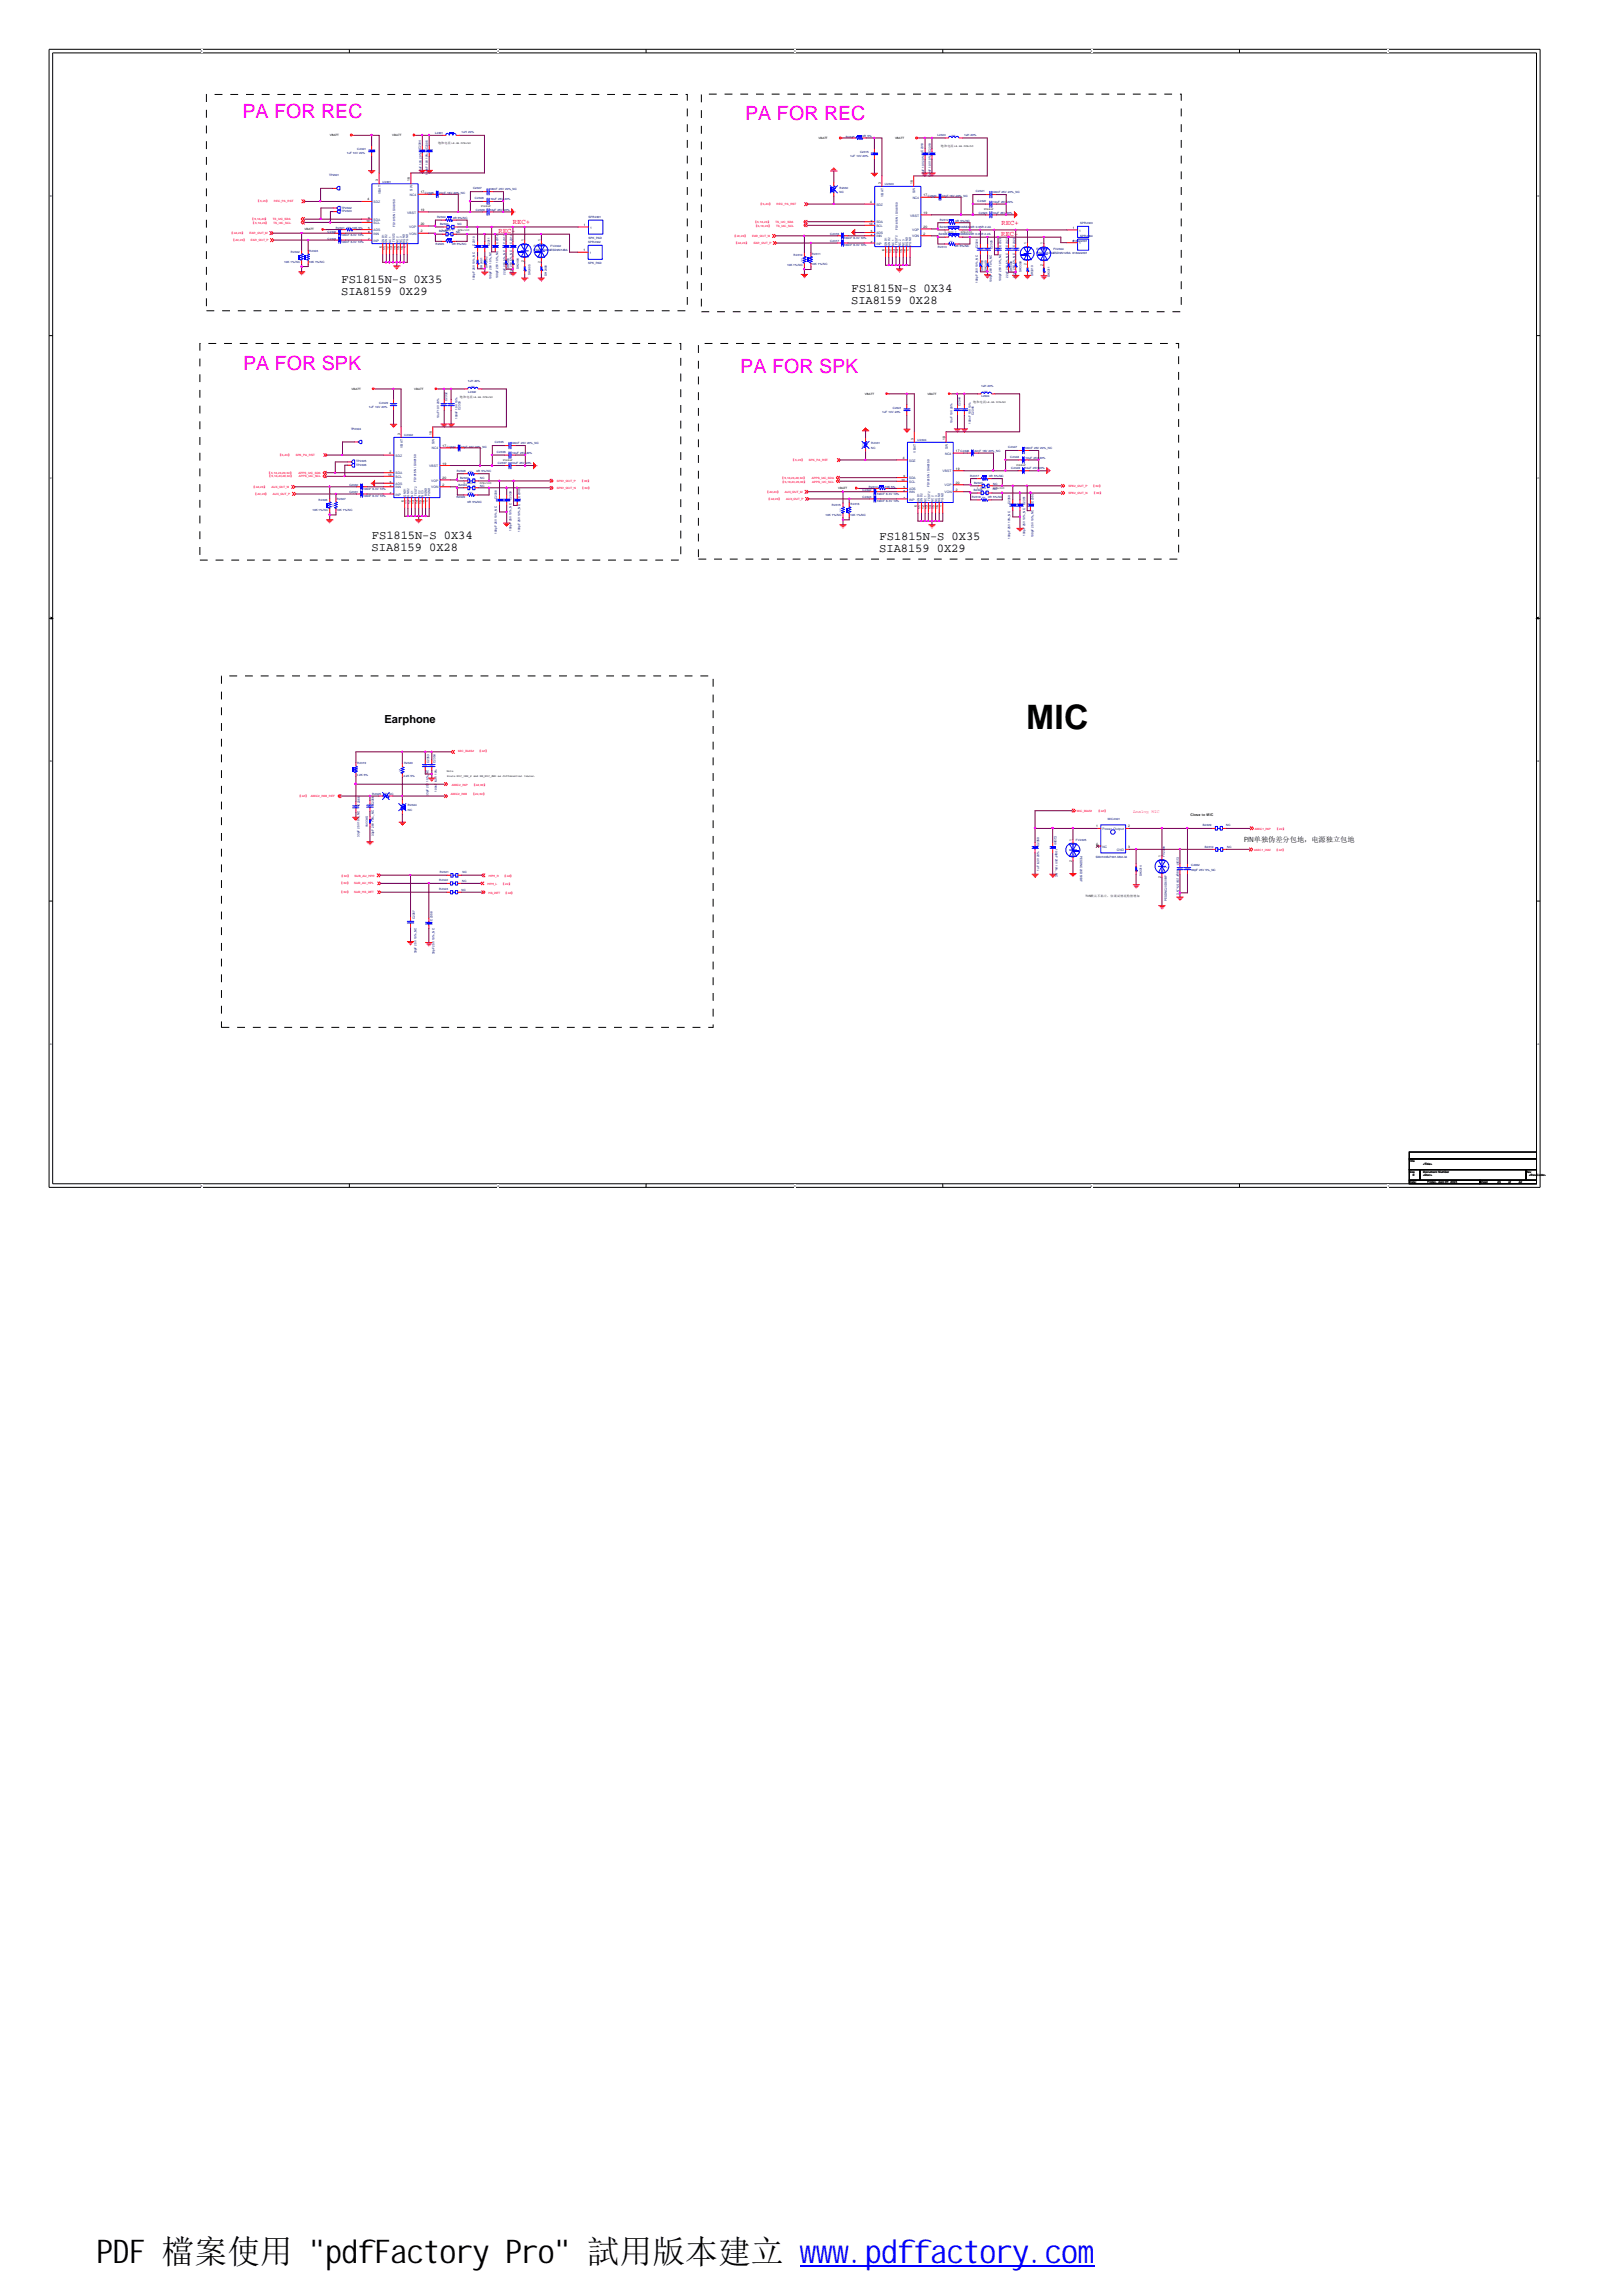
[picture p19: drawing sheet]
<svg xmlns="http://www.w3.org/2000/svg" width="210mm" height="297mm" viewBox="0 0 210 297" stroke-linecap="round" stroke-linejoin="round" font-family="sans-serif">
<defs><g id="words">
<text font-size="4.4" x="132.8" y="94.3">MIC</text>
<text font-size="4.2" x="12.5" y="292.7">PDF 檔案使用 &quot;pdfFactory Pro&quot; 試用版本建立 www.pdffactory.com</text>
<g font-size="2.5" fill="#f0f">
<text x="31.4" y="15.2">PA FOR REC</text>
<text x="96.4" y="15.6">PA FOR REC</text>
<text x="31.5" y="47.9">PA FOR SPK</text>
<text x="95.8" y="48.2">PA FOR SPK</text>
</g>
<g font-size="1.6">
<text x="44.2" y="38.1">SIA8159 0X29</text>
<text x="44.2" y="36.6">FS1815N-S 0X35</text>
<text x="110.2" y="39.3">SIA8159 0X28</text>
<text x="110.2" y="37.7">FS1815N-S 0X34</text>
<text x="48.1" y="71.3">SIA8159 0X28</text>
<text x="48.1" y="69.8">FS1815N-S 0X34</text>
<text x="113.8" y="71.4">SIA8159 0X29</text>
<text x="113.8" y="69.8">FS1815N-S 0X35</text>
</g>
<text font-size="1.4" x="49.7" y="93.5">Earphone</text>
<g font-size=".9" fill="#f00">
<text x="66.4" y="28.9">REC+</text>
<text x="129.6" y="29.1">REC+</text>
<text x="64.5" y="30.1">REC-</text>
<text x="129.6" y="30.5">REC-</text>
</g>
<text font-size=".9" x="161" y="109">P/N单独伪差分包地，电源独立包地</text>
<text font-size=".6" fill="#f0f" x="146.6" y="105.1">Analog MIC</text>
<text font-size=".5" fill="#008000" x="154.1" y="105.6">Close to MIC</text>
<g font-size=".4">
<text x="42.7" y="17.6">VBATT</text>
<text x="50.8" y="17.6">VBATT</text>
<text x="48.9" y="23.4" transform="rotate(-90 48.9 23.4)">3</text>
<text x="53" y="23.4" transform="rotate(-90 53 23.4)">18</text>
<text x="56.7" y="18.7">饱和电流&gt;4.2A DCR&lt;50</text>
<text x="105.9" y="18">VBATT</text>
<text x="114" y="23.8" transform="rotate(-90 114 23.8)">3</text>
<text x="115.8" y="18">VBATT</text>
<text x="118.1" y="23.8" transform="rotate(-90 118.1 23.8)">18</text>
<text x="121.8" y="19">饱和电流&gt;4.2A DCR&lt;50</text>
<text x="39.4" y="29.7">VBATT</text>
<text x="47.4" y="28.8">10</text>
<text x="47.5" y="25.9">4</text>
<text x="47.6" y="28.3">9</text>
<text x="47.6" y="29.7">5</text>
<text x="54.4" y="27.3">19</text>
<text x="54.4" y="29.1">20</text>
<text x="54.4" y="25">17C2306</text>
<text x="57.2" y="29.8">1.2A以上</text>
<text x="59.3" y="29.8">DCR&lt;100</text>
<text x="62.2" y="26.8">9V@4uF</text>
<text x="75.6" y="29.2">1</text>
<text x="112.5" y="29.1">10</text>
<text x="112.6" y="26.3">4</text>
<text x="112.7" y="28.7">9</text>
<text x="119.5" y="25.4">17C2320</text>
<text x="119.5" y="27.7">19</text>
<text x="119.5" y="29.5">20</text>
<text x="127.3" y="27.2">9V@4uF</text>
<text x="138.9" y="29.6">1</text>
<text x="47.6" y="30.1">8</text>
<text x="47.6" y="31.1">7</text>
<text x="49.4" y="32.1" transform="rotate(-90 49.4 32.1)">6</text>
<text x="49.9" y="32.4" transform="rotate(-90 49.9 32.4)">11</text>
<text x="50.3" y="32.4" transform="rotate(-90 50.3 32.4)">12</text>
<text x="50.8" y="32.4" transform="rotate(-90 50.8 32.4)">13</text>
<text x="51.2" y="32.4" transform="rotate(-90 51.2 32.4)">14</text>
<text x="51.7" y="32.4" transform="rotate(-90 51.7 32.4)">15</text>
<text x="52.2" y="32.4" transform="rotate(-90 52.2 32.4)">16</text>
<text x="52.6" y="32.1" transform="rotate(-90 52.6 32.1)">1</text>
<text x="54.4" y="30">2</text>
<text x="67.8" y="33.9" transform="rotate(-90 67.8 33.9)">2</text>
<text x="67.8" y="31.2" transform="rotate(-90 67.8 31.2)">1</text>
<text x="69.9" y="34" transform="rotate(-90 69.9 34)">2</text>
<text x="69.9" y="31.2" transform="rotate(-90 69.9 31.2)">1</text>
<text x="75.5" y="32.5">1</text>
<text x="112.7" y="30">5</text>
<text x="112.7" y="30.5">8</text>
<text x="112.7" y="31.4">7</text>
<text x="114.5" y="32.5" transform="rotate(-90 114.5 32.5)">6</text>
<text x="114.9" y="32.8" transform="rotate(-90 114.9 32.8)">11</text>
<text x="115.4" y="32.8" transform="rotate(-90 115.4 32.8)">12</text>
<text x="115.8" y="32.8" transform="rotate(-90 115.8 32.8)">13</text>
<text x="116.3" y="32.8" transform="rotate(-90 116.3 32.8)">14</text>
<text x="116.8" y="32.8" transform="rotate(-90 116.8 32.8)">15</text>
<text x="117.2" y="32.8" transform="rotate(-90 117.2 32.8)">16</text>
<text x="117.6" y="32.5" transform="rotate(-90 117.6 32.5)">1</text>
<text x="119.5" y="30.4">2</text>
<text x="122.2" y="30.2">1.2A以上</text>
<text x="124.3" y="30.2">DCR&lt;100</text>
<text x="132.8" y="34.3" transform="rotate(-90 132.8 34.3)">2</text>
<text x="132.8" y="31.6" transform="rotate(-90 132.8 31.6)">1</text>
<text x="135" y="34.4" transform="rotate(-90 135 34.4)">2</text>
<text x="135" y="31.6" transform="rotate(-90 135 31.6)">1</text>
<text x="138.9" y="31.3">1</text>
<text x="45.5" y="50.5">VBATT</text>
<text x="53.6" y="50.5">VBATT</text>
<text x="59.5" y="51.5">饱和电流&gt;4.2A DCR&lt;50</text>
<text x="111.9" y="51.1">VBATT</text>
<text x="120" y="51.1">VBATT</text>
<text x="125.9" y="52.1">饱和电流&gt;4.2A DCR&lt;50</text>
<text x="50.4" y="58.7">4</text>
<text x="51.8" y="56.2" transform="rotate(-90 51.8 56.2)">3</text>
<text x="55.9" y="56.2" transform="rotate(-90 55.9 56.2)">18</text>
<text x="57.3" y="57.8">17C2334</text>
<text x="65.1" y="59.7">9V@4uF</text>
<text x="116.8" y="59.4">4</text>
<text x="118.2" y="56.9" transform="rotate(-90 118.2 56.9)">3</text>
<text x="122.3" y="56.9" transform="rotate(-90 122.3 56.9)">18</text>
<text x="123.7" y="58.5">17 C2346</text>
<text x="50.2" y="61.6">10</text>
<text x="50.5" y="61.1">9</text>
<text x="50.5" y="62.5">5</text>
<text x="50.5" y="63">8</text>
<text x="50.5" y="63.9">7</text>
<text x="52.2" y="65" transform="rotate(-90 52.2 65)">6</text>
<text x="52.7" y="65.2" transform="rotate(-90 52.7 65.2)">11</text>
<text x="53.1" y="65.2" transform="rotate(-90 53.1 65.2)">12</text>
<text x="53.6" y="65.2" transform="rotate(-90 53.6 65.2)">13</text>
<text x="54.1" y="65.2" transform="rotate(-90 54.1 65.2)">14</text>
<text x="54.5" y="65.2" transform="rotate(-90 54.5 65.2)">15</text>
<text x="54.9" y="65.2" transform="rotate(-90 54.9 65.2)">16</text>
<text x="55.4" y="65" transform="rotate(-90 55.4 65)">1</text>
<text x="57.3" y="60.1">19</text>
<text x="57.3" y="62">20</text>
<text x="57.3" y="62.9">2</text>
<text x="60" y="62.6">1.2A以上</text>
<text x="62.1" y="62.6">DCR&lt;100</text>
<text x="108.5" y="63.2">VBATT</text>
<text x="116.7" y="62.2">10</text>
<text x="116.9" y="61.8">9</text>
<text x="116.9" y="63.1">5</text>
<text x="116.9" y="63.6">8</text>
<text x="116.9" y="64.5">7</text>
<text x="118.7" y="65.6" transform="rotate(-90 118.7 65.6)">6</text>
<text x="119.1" y="65.9" transform="rotate(-90 119.1 65.9)">11</text>
<text x="119.6" y="65.9" transform="rotate(-90 119.6 65.9)">12</text>
<text x="120" y="65.9" transform="rotate(-90 120 65.9)">13</text>
<text x="120.5" y="65.9" transform="rotate(-90 120.5 65.9)">14</text>
<text x="120.9" y="65.9" transform="rotate(-90 120.9 65.9)">15</text>
<text x="121.4" y="65.9" transform="rotate(-90 121.4 65.9)">16</text>
<text x="121.9" y="65.6" transform="rotate(-90 121.9 65.6)">1</text>
<text x="123.7" y="60.8">19</text>
<text x="123.7" y="62.6">20</text>
<text x="123.7" y="63.5">2</text>
<text x="126.4" y="63.3">1.2A以上</text>
<text x="128.5" y="63.3">DCR&lt;100</text>
<text x="131.5" y="60.3">9V@4uF</text>
<text x="57.8" y="99.9">Note</text>
<text x="57.9" y="100.5">Route MIC_IN2_P and PM_MIC_GND as differential traces.</text>
<text x="141.9" y="107">1</text>
<text x="146" y="107">2</text>
<text x="138.7" y="111.5" transform="rotate(-90 138.7 111.5)">2</text>
<text x="138.7" y="108.7" transform="rotate(-90 138.7 108.7)">1</text>
<text x="141.9" y="109.3">4</text>
<text x="146" y="109.8">3</text>
<text x="150.2" y="113.6" transform="rotate(-90 150.2 113.6)">2</text>
<text x="150.2" y="110.9" transform="rotate(-90 150.2 110.9)">1</text>
<text x="140.5" y="116">TVS默认不贴片，依调试情况酌情增加</text>
<text x="182.4" y="153.1">Date:</text>
<text x="182.4" y="150.3">Title</text>
<text x="182.4" y="151.7">Size</text>
<text x="182.8" y="152.2">E</text>
<text x="184.2" y="151.7">Document Number</text>
<text x="184.2" y="152.2">&lt;Doc&gt;</text>
<text x="184.2" y="150.8">&lt;Title&gt;</text>
<text x="184.7" y="153.1">Friday, April 07, 2023</text>
<text x="191.5" y="153.1">Sheet</text>
<text x="193.8" y="153.1">23</text>
<text x="195.2" y="153.1">of</text>
<text x="196.6" y="153.1">42</text>
<text x="197.5" y="151.7">Rev</text>
<text x="197.9" y="152.2">&lt;Rev</text>
<text x="198.9" y="152.2">Code&gt;</text>
</g>
<g font-size=".4" fill="#000080">
<text x="56.3" y="17.3">L2301</text>
<text x="59.7" y="17.3">1uH 20%</text>
<text x="109.5" y="17.9">R2345</text>
<text x="111.6" y="17.8">0R 5%</text>
<text x="121.3" y="17.6">L2303</text>
<text x="124.8" y="17.6">1uH 20%</text>
<text x="42.6" y="22.7">TP2301</text>
<text x="44.9" y="20">1uF 10V 20%</text>
<text x="46.2" y="19.5">C2301</text>
<text x="49.5" y="23.7">U2301</text>
<text x="54.4" y="19.3" transform="rotate(-90 54.4 19.3)">C2304</text>
<text x="54.5" y="22.3" transform="rotate(-90 54.5 22.3)">10uF 10V 20%</text>
<text x="55.4" y="22.6" transform="rotate(-90 55.4 22.6)">100nF 10V 10%</text>
<text x="55.4" y="19.3" transform="rotate(-90 55.4 19.3)">C2305</text>
<text x="110" y="20.3">1uF 10V 20%</text>
<text x="111.3" y="19.8">C2315</text>
<text x="114.5" y="24">U2303</text>
<text x="119.5" y="19.6" transform="rotate(-90 119.5 19.6)">C2318</text>
<text x="119.6" y="22.7" transform="rotate(-90 119.6 22.7)">10uF 10V 20%</text>
<text x="120.4" y="22.9" transform="rotate(-90 120.4 22.9)">100nF 10V 10%</text>
<text x="120.4" y="19.7" transform="rotate(-90 120.4 19.7)">C2319</text>
<text x="43.5" y="29.6">R2301</text>
<text x="44.2" y="27">TP2302</text>
<text x="44.2" y="27.5">TP2303</text>
<text x="45.6" y="29.6">10K 5%</text>
<text x="51.1" y="29.3" transform="rotate(-90 51.1 29.3)">FS1815N / SIA8159</text>
<text x="56.6" y="28.3">R2304</text>
<text x="56.9" y="25">22nF 16V 20%_NC</text>
<text x="57" y="29.2">B2301</text>
<text x="58.6" y="28.3">0R 5%/NC</text>
<text x="59.2" y="29.1">NC</text>
<text x="61.2" y="24.5">C2307</text>
<text x="61.5" y="25.8">C2308</text>
<text x="61.6" y="27.2">C2309</text>
<text x="63.3" y="24.6">100nF 25V 20%_NC</text>
<text x="63.4" y="27.2">10uF 25V 20%</text>
<text x="63.5" y="25.9">10uF 25V 20%</text>
<text x="76.2" y="28.2">SPR2301</text>
<text x="108.6" y="24.4">R2330</text>
<text x="108.6" y="25">NC</text>
<text x="116.2" y="29.7" transform="rotate(-90 116.2 29.7)">FS1815N / SIA8159</text>
<text x="121.6" y="29.5">B2305</text>
<text x="121.6" y="28.6">R2312</text>
<text x="121.9" y="25.4">22nF 16V 20%_NC</text>
<text x="123.7" y="28.7">0R 5%/NC</text>
<text x="124.2" y="29.5">100M/220R 0.05R 2.2A</text>
<text x="126.3" y="24.9">C2321</text>
<text x="126.5" y="26.1">C2322</text>
<text x="126.7" y="27.6">C2323</text>
<text x="128.4" y="25">100nF 25V 20%_NC</text>
<text x="128.4" y="27.6">10uF 25V 20%</text>
<text x="128.5" y="26.2">10uF 25V 20%</text>
<text x="139.8" y="29">SPR2303</text>
<text x="36.8" y="34.1">10K 1%/NC</text>
<text x="37.6" y="32.8">R2302</text>
<text x="40" y="34">10K 1%/NC</text>
<text x="40" y="32.6">R2303</text>
<text x="42.4" y="30.1">C2302</text>
<text x="42.4" y="31">C2303</text>
<text x="44.2" y="30.6">100nF 6.3V 10%</text>
<text x="44.2" y="31.4">100nF 6.3V 10%</text>
<text x="56.3" y="31.7">R2305</text>
<text x="56.9" y="30">B2302</text>
<text x="58.5" y="31.7">0R 5%/NC</text>
<text x="59" y="30.1">NC</text>
<text x="61.5" y="31.8" transform="rotate(-90 61.5 31.8)">C2310</text>
<text x="62.4" y="34.7" transform="rotate(-90 62.4 34.7)">SH2401</text>
<text x="63.1" y="34.6" transform="rotate(-90 63.1 34.6)">SH2402</text>
<text x="63.4" y="31.9" transform="rotate(-90 63.4 31.9)">C2311</text>
<text x="64.5" y="31.5" transform="rotate(-90 64.5 31.5)">C2312</text>
<text x="65.4" y="35.5" transform="rotate(-90 65.4 35.5)">22pF 25V 5%_NC</text>
<text x="65.4" y="31.5" transform="rotate(-90 65.4 31.5)">C2313</text>
<text x="65.9" y="34.8" transform="rotate(-90 65.9 34.8)">SH2403</text>
<text x="66.3" y="35.5" transform="rotate(-90 66.3 35.5)">22pF 25V 5%_NC</text>
<text x="66.3" y="31.5" transform="rotate(-90 66.3 31.5)">C2314</text>
<text x="67.1" y="34.8" transform="rotate(-90 67.1 34.8)">SH2404</text>
<text x="68.7" y="35.6" transform="rotate(-90 68.7 35.6)">SH2405</text>
<text x="69.1" y="31.9">FV2301</text>
<text x="69.1" y="32.5">ESD9N12BAESD9N12BA</text>
<text x="70.8" y="35.7" transform="rotate(-90 70.8 35.7)">SH2406</text>
<text x="71.2" y="31.9">FV2302</text>
<text x="76.1" y="31.4">SPR2302</text>
<text x="76.1" y="34.2">SPK_PAD</text>
<text x="76.2" y="31">SPK_PAD</text>
<text x="101.9" y="34.4">10K 1%/NC</text>
<text x="102.7" y="33.1">R2310</text>
<text x="105" y="34.3">10K 1%/NC</text>
<text x="105.1" y="33">R2311</text>
<text x="107.4" y="30.5">C2316</text>
<text x="107.4" y="31.4">C2317</text>
<text x="109.2" y="31">100nF 6.3V 10%</text>
<text x="109.2" y="31.8">100nF 6.3V 10%</text>
<text x="121.4" y="32">R2313</text>
<text x="121.5" y="30.3">B2306</text>
<text x="123.6" y="32">0R 5%/NC</text>
<text x="124.1" y="30.5">100M/220R 0.05R 2.2A</text>
<text x="126.5" y="32.1" transform="rotate(-90 126.5 32.1)">C2324</text>
<text x="127.2" y="35" transform="rotate(-90 127.2 35)">SH2409</text>
<text x="127.7" y="35" transform="rotate(-90 127.7 35)">SH2410</text>
<text x="128.4" y="32.2" transform="rotate(-90 128.4 32.2)">C2325</text>
<text x="129.5" y="31.9" transform="rotate(-90 129.5 31.9)">C2326</text>
<text x="130.5" y="35.9" transform="rotate(-90 130.5 35.9)">22pF 25V 5%_NC</text>
<text x="130.5" y="31.9" transform="rotate(-90 130.5 31.9)">C2327</text>
<text x="131" y="35.2" transform="rotate(-90 131 35.2)">SH3308</text>
<text x="131.4" y="35.9" transform="rotate(-90 131.4 35.9)">22pF 25V 5%_NC</text>
<text x="131.4" y="31.9" transform="rotate(-90 131.4 31.9)">C2328</text>
<text x="132.2" y="35.2" transform="rotate(-90 132.2 35.2)">SH3309</text>
<text x="133.7" y="35.8" transform="rotate(-90 133.7 35.8)">SH3310</text>
<text x="134.2" y="32.3">FV2303</text>
<text x="134.2" y="32.8">ESD9N12BAESD9N12BA 818022091</text>
<text x="135.8" y="35.9" transform="rotate(-90 135.8 35.9)">SH3311</text>
<text x="136.3" y="32.3">FV2304</text>
<text x="138.8" y="31.3">818022091</text>
<text x="139.8" y="30.7">SPR2304</text>
<text x="61.5" y="36.2" transform="rotate(-90 61.5 36.2)">100pF 25V 10%_NC</text>
<text x="63.6" y="36.1" transform="rotate(-90 63.6 36.1)">100pF 25V 10%_NC</text>
<text x="64.5" y="36" transform="rotate(-90 64.5 36)">100pF 25V 10%_NC</text>
<text x="126.5" y="36.6" transform="rotate(-90 126.5 36.6)">100pF 25V 10%_NC</text>
<text x="128.4" y="36.5" transform="rotate(-90 128.4 36.5)">100pF 25V 10%_NC</text>
<text x="129.5" y="36.4" transform="rotate(-90 129.5 36.4)">100pF 25V 10%_NC</text>
<text x="47.8" y="52.8">1uF 10V 20%</text>
<text x="49.1" y="52.3">C2329</text>
<text x="57.9" y="51.9" transform="rotate(-90 57.9 51.9)">C2332</text>
<text x="59.6" y="53" transform="rotate(-90 59.6 53)">C2333</text>
<text x="60.5" y="49.4">1uH 20%</text>
<text x="60.6" y="50.8">L2302</text>
<text x="114.2" y="53.4">1uF 10V 20%</text>
<text x="115.5" y="52.9">C2341</text>
<text x="124.3" y="52.5" transform="rotate(-90 124.3 52.5)">C2344</text>
<text x="126" y="53.7" transform="rotate(-90 126 53.7)">C2345</text>
<text x="127" y="50.1">1uH 20%</text>
<text x="127" y="51.4">L2304</text>
<text x="45.4" y="55.6">TP2304</text>
<text x="46.1" y="59.8">TP2305</text>
<text x="52.3" y="56.5">U2302</text>
<text x="56.9" y="54.1" transform="rotate(-90 56.9 54.1)">10uF 10V 20%</text>
<text x="59.2" y="54.2" transform="rotate(-90 59.2 54.2)">100nF 10V 10%</text>
<text x="59.6" y="57.9">22nF 16V 20%_NC</text>
<text x="64.1" y="57.3">C2335</text>
<text x="64.3" y="58.6">C2336</text>
<text x="66.2" y="57.5">100nF 25V 20%_NC</text>
<text x="66.3" y="58.7">10uF 25V 20%</text>
<text x="112.7" y="57.5">R2331</text>
<text x="112.7" y="58">NC</text>
<text x="118.7" y="57.1">U2304</text>
<text x="123.3" y="54.8" transform="rotate(-90 123.3 54.8)">10uF 10V 20%</text>
<text x="125.6" y="54.8" transform="rotate(-90 125.6 54.8)">100nF 10V 10%</text>
<text x="126.1" y="58.5">22nF 16V 20%_NC</text>
<text x="130.5" y="58">C2347</text>
<text x="130.7" y="59.3">C2348</text>
<text x="132.6" y="58.1">100nF 25V 20%_NC</text>
<text x="132.7" y="59.3">10uF 25V 20%</text>
<text x="41.2" y="64.8">R2306</text>
<text x="43.6" y="64.7">R2307</text>
<text x="45.2" y="62.9">C2330</text>
<text x="45.2" y="63.8">C2331</text>
<text x="46.1" y="60.3">TP2306</text>
<text x="47" y="63.4">100nF 6.3V 10%</text>
<text x="47" y="64.3">100nF 6.3V 10%</text>
<text x="53.8" y="62.3" transform="rotate(-90 53.8 62.3)">FS1815N / SIA8159</text>
<text x="59.1" y="64.4">R2309</text>
<text x="59.1" y="61">R2308</text>
<text x="59.4" y="62.9">B2304</text>
<text x="59.6" y="62">B2303</text>
<text x="60.5" y="65.1">0R 5%/NC</text>
<text x="61.7" y="61.1">0R 5%/NC</text>
<text x="62.1" y="63">NC</text>
<text x="62.1" y="62">NC</text>
<text x="64.3" y="64.6" transform="rotate(-90 64.3 64.6)">C2338</text>
<text x="64.4" y="60.1">C2337</text>
<text x="66.2" y="64.7" transform="rotate(-90 66.2 64.7)">C2339</text>
<text x="66.2" y="60.1">10uF 25V 20%</text>
<text x="67.3" y="64.4" transform="rotate(-90 67.3 64.4)">C2340</text>
<text x="107.7" y="65.5">R2315</text>
<text x="110.1" y="65.3">R2316</text>
<text x="111.6" y="63.6">C2342</text>
<text x="111.6" y="64.5">C2343</text>
<text x="112.4" y="63.1">R2314</text>
<text x="113.5" y="64">100nF 6.3V 10%</text>
<text x="113.5" y="64.9">100nF 6.3V 10%</text>
<text x="114.5" y="63.1">10K 5%</text>
<text x="120.3" y="63" transform="rotate(-90 120.3 63)">FS1815N / SIA8159</text>
<text x="125.6" y="61.7">R2317</text>
<text x="125.8" y="64.5">R2318</text>
<text x="126" y="63.6">B2308</text>
<text x="126.1" y="62.6">B2307</text>
<text x="127.9" y="64.5">0R 5%/NC</text>
<text x="128" y="61.7">0R 5%/NC</text>
<text x="128.5" y="63.4">NC</text>
<text x="128.5" y="62.7">NC</text>
<text x="130.7" y="65.2" transform="rotate(-90 130.7 65.2)">C2350</text>
<text x="130.9" y="60.7">C2349</text>
<text x="132.6" y="60.7">10uF 25V 20%</text>
<text x="132.7" y="65.3" transform="rotate(-90 132.7 65.3)">C2351</text>
<text x="133.7" y="65" transform="rotate(-90 133.7 65)">C2352</text>
<text x="40.4" y="66.2">10K 1%/NC</text>
<text x="43.6" y="66.1">10K 1%/NC</text>
<text x="64.3" y="69.1" transform="rotate(-90 64.3 69.1)">100pF 25V 10%_NC</text>
<text x="66.2" y="68.7" transform="rotate(-90 66.2 68.7)">100pF 25V 10%_NC</text>
<text x="67.3" y="68.8" transform="rotate(-90 67.3 68.8)">100pF 25V 10%_NC</text>
<text x="106.8" y="66.8">10K 1%/NC</text>
<text x="110" y="66.7">10K 1%/NC</text>
<text x="130.7" y="69.7" transform="rotate(-90 130.7 69.7)">100pF 25V 10%_NC</text>
<text x="132.7" y="69.3" transform="rotate(-90 132.7 69.3)">100pF 25V 10%_NC</text>
<text x="133.7" y="69.5" transform="rotate(-90 133.7 69.5)">100pF 25V 10%_NC</text>
<text x="46.1" y="100.4">2.2K 5%</text>
<text x="46.2" y="98.8">R2319</text>
<text x="52.2" y="100.6">2.2K 5%</text>
<text x="52.3" y="98.9">R2320</text>
<text x="55.5" y="98.7" transform="rotate(-90 55.5 98.7)">C2353</text>
<text x="56.3" y="98.7" transform="rotate(-90 56.3 98.7)">C2354</text>
<text x="56.5" y="101.2" transform="rotate(-90 56.5 101.2)">6.3V 10%</text>
<text x="46.6" y="104.2" transform="rotate(-90 46.6 104.2)">C2355</text>
<text x="47.3" y="105.6" transform="rotate(90 47.3 105.6)">SH3316</text>
<text x="48.2" y="102.9">R2325</text>
<text x="48.4" y="104.2" transform="rotate(-90 48.4 104.2)">C2356</text>
<text x="50.4" y="102.9">NC</text>
<text x="52.8" y="104.3">R2324</text>
<text x="52.8" y="104.9">NC</text>
<text x="55.5" y="102.9" transform="rotate(-90 55.5 102.9)">33pF 25V 10%_NC</text>
<text x="56.5" y="102.4" transform="rotate(-90 56.5 102.4)">100nF</text>
<text x="143.4" y="106.1">MIC2301</text>
<text x="155.7" y="106.9">B2309</text>
<text x="158.7" y="106.9">NC</text>
<text x="46.5" y="108.2" transform="rotate(-90 46.5 108.2)">33pF 25V 10%_NC</text>
<text x="48.4" y="108.1" transform="rotate(-90 48.4 108.1)">33pF 25V 10%_NC</text>
<text x="56.9" y="113">R2321</text>
<text x="59.9" y="112.9">NC</text>
<text x="134.5" y="112.6" transform="rotate(-90 134.5 112.6)">1uF 6.3V 20%</text>
<text x="134.5" y="109.5" transform="rotate(-90 134.5 109.5)">C2359</text>
<text x="136.5" y="108.1" transform="rotate(90 136.5 108.1)">C2360</text>
<text x="136.6" y="109.9" transform="rotate(90 136.6 109.9)">100pF 25V 10%_NC</text>
<text x="139.2" y="108.8">FV2305</text>
<text x="139.8" y="110.7" transform="rotate(90 139.8 110.7)">PESDNC2XD5VBF</text>
<text x="141.8" y="111">SM0103B-P381-M02-X4</text>
<text x="147.8" y="113.4" transform="rotate(-90 147.8 113.4)">SH3314</text>
<text x="150.7" y="110.8" transform="rotate(-90 150.7 110.8)">FV2306</text>
<text x="152.3" y="110.9" transform="rotate(90 152.3 110.9)">C2361</text>
<text x="152.3" y="112.6" transform="rotate(90 152.3 112.6)">68pF 25V 5%_NC</text>
<text x="154.1" y="112">C2362</text>
<text x="154.2" y="112.7">68pF 25V 5%_NC</text>
<text x="155.9" y="109.7">B2310</text>
<text x="158.8" y="109.7">NC</text>
<text x="53.7" y="118.9" transform="rotate(-90 53.7 118.9)">C2357</text>
<text x="56" y="119.1" transform="rotate(-90 56 119.1)">C2358</text>
<text x="56.9" y="115.2">R2323</text>
<text x="56.9" y="114">R2322</text>
<text x="59.7" y="115.2">NC</text>
<text x="59.8" y="114.1">NC</text>
<text x="151" y="116.6" transform="rotate(-90 151 116.6)">PESDNC2XD5VBF</text>
<text x="53.9" y="123.3" transform="rotate(-90 53.9 123.3)">33pF 25V 10%_NC</text>
<text x="56.2" y="123.5" transform="rotate(-90 56.2 123.5)">33pF 25V 10%_NC</text>
</g>
<g font-size=".4" fill="#f00">
<text x="32.5" y="28.4">【5,18,23】</text>
<text x="32.6" y="29">【5,18,23】</text>
<text x="33.2" y="26.1">【5,23】</text>
<text x="35.3" y="28.4">TS_I2C_SDA</text>
<text x="35.4" y="29">TS_I2C_SCL</text>
<text x="35.4" y="26.1">REC_PA_RST</text>
<text x="97.6" y="28.8">【5,18,23】</text>
<text x="97.7" y="29.4">【5,18,23】</text>
<text x="98.3" y="26.5">【5,23】</text>
<text x="100.4" y="28.8">TS_I2C_SDA</text>
<text x="100.5" y="29.4">TS_I2C_SCL</text>
<text x="100.5" y="26.5">REC_PA_RST</text>
<text x="29.8" y="30.3">【22,23】</text>
<text x="30.1" y="31.2">【22,23】</text>
<text x="32.3" y="30.3">EAR_OUT_M</text>
<text x="32.5" y="31.2">EAR_OUT_P</text>
<text x="94.9" y="30.6">【22,23】</text>
<text x="95.1" y="31.6">【22,23】</text>
<text x="97.3" y="30.6">EAR_OUT_M</text>
<text x="97.5" y="31.6">EAR_OUT_P</text>
<text x="36.1" y="59">【5,23】</text>
<text x="38.3" y="59">SPK_PA_RST</text>
<text x="102.5" y="59.6">【5,23】</text>
<text x="104.7" y="59.6">SPK_PA_RST</text>
<text x="32.7" y="63.1">【22,23】</text>
<text x="32.9" y="64">【22,23】</text>
<text x="34.7" y="61.3">【5,18,23,29,30】</text>
<text x="34.7" y="61.8">【5,18,23,29,30】</text>
<text x="35.1" y="63.1">AUX_OUT_M</text>
<text x="35.3" y="64">AUX_OUT_P</text>
<text x="38.7" y="61.3">APPS_I2C_SDA</text>
<text x="38.7" y="61.8">APPS_I2C_SCL</text>
<text x="72.1" y="62.3">SPK1_OUT_P</text>
<text x="72.1" y="63.2">SPK1_OUT_N</text>
<text x="75.2" y="62.3">【30】</text>
<text x="75.2" y="63.2">【30】</text>
<text x="99.1" y="63.7">【22,23】</text>
<text x="99.3" y="64.7">【22,23】</text>
<text x="101.1" y="61.9">【5,18,23,29,30】</text>
<text x="101.1" y="62.4">【5,18,23,29,30】</text>
<text x="101.6" y="63.7">AUX_OUT_M</text>
<text x="101.7" y="64.7">AUX_OUT_P</text>
<text x="105.1" y="61.9">APPS_I2C_SDA</text>
<text x="105.1" y="62.4">APPS_I2C_SCL</text>
<text x="138.3" y="63">SPK2_OUT_P</text>
<text x="138.3" y="63.9">SPK2_OUT_N</text>
<text x="141.4" y="63">【30】</text>
<text x="141.4" y="63.9">【30】</text>
<text x="58.5" y="101.7">AMIC2_INP</text>
<text x="59.3" y="97.4">MIC_BIAS2</text>
<text x="61.2" y="101.7">【22,30】</text>
<text x="61.9" y="97.4">【22】</text>
<text x="38.7" y="103.2">【22】</text>
<text x="40.2" y="103.2">AMIC2_INM_REF</text>
<text x="58.3" y="102.9">AMIC2_INM</text>
<text x="61.1" y="102.9">【22,30】</text>
<text x="139.4" y="105.1">MIC_BIAS1</text>
<text x="142" y="105.1">【22】</text>
<text x="162.4" y="107.3">AMIC1_INP</text>
<text x="165.1" y="107.3">【22】</text>
<text x="44.1" y="113.4">【30】</text>
<text x="45.9" y="113.4">SUB_AU_HPR</text>
<text x="63.2" y="113.4">HPH_R</text>
<text x="65.2" y="113.4">【22】</text>
<text x="162.3" y="110.1">AMIC1_INM</text>
<text x="165.1" y="110.1">【22】</text>
<text x="44" y="114.4">【30】</text>
<text x="44" y="115.6">【30】</text>
<text x="45.8" y="114.4">SUB_AU_HPL</text>
<text x="45.8" y="115.6">SUB_HS_DET</text>
<text x="63.1" y="114.5">HPH_L</text>
<text x="63.2" y="115.6">HS_DET</text>
<text x="64.9" y="114.5">【22】</text>
<text x="65.3" y="115.6">【22】</text>
</g>
<g font-size=".4" fill="#004080">
<text x="48.3" y="26.3">SDZ</text>
<text x="48.3" y="28.6">SDA</text>
<text x="48.3" y="29">SCL</text>
<text x="48.3" y="29.9">ADS</text>
<text x="49.3" y="25.1" transform="rotate(-90 49.3 25.1)">VBAT</text>
<text x="52.7" y="27.6">VBST</text>
<text x="53" y="29.4">VOP</text>
<text x="53" y="25.3">NC4</text>
<text x="53.4" y="24.7" transform="rotate(-90 53.4 24.7)">SW</text>
<text x="76.4" y="29.6">1</text>
<text x="113.4" y="26.6">SDZ</text>
<text x="113.4" y="28.9">SDA</text>
<text x="113.4" y="29.4">SCL</text>
<text x="114.3" y="25.5" transform="rotate(-90 114.3 25.5)">VBAT</text>
<text x="117.8" y="28">VBST</text>
<text x="118" y="29.8">VOP</text>
<text x="118.1" y="25.7">NC4</text>
<text x="118.4" y="25" transform="rotate(-90 118.4 25)">SW</text>
<text x="139.7" y="30">1</text>
<text x="48.3" y="30.4">INN</text>
<text x="48.3" y="31.3">INP</text>
<text x="49.7" y="31.4" transform="rotate(-90 49.7 31.4)">GND1</text>
<text x="50.1" y="31.4" transform="rotate(-90 50.1 31.4)">GND2</text>
<text x="50.6" y="31.4" transform="rotate(-90 50.6 31.4)">NC1</text>
<text x="51.1" y="31.4" transform="rotate(-90 51.1 31.4)">TEST2</text>
<text x="51.6" y="31.4" transform="rotate(-90 51.6 31.4)">NC2</text>
<text x="52" y="31.4" transform="rotate(-90 52 31.4)">NC3</text>
<text x="52.4" y="31.4" transform="rotate(-90 52.4 31.4)">BGND</text>
<text x="52.8" y="31.4" transform="rotate(-90 52.8 31.4)">PGND</text>
<text x="53" y="30.4">VON</text>
<text x="76.3" y="32.8">1</text>
<text x="113.4" y="30.3">ADS</text>
<text x="113.4" y="30.7">INN</text>
<text x="113.4" y="31.7">INP</text>
<text x="114.8" y="31.8" transform="rotate(-90 114.8 31.8)">GND1</text>
<text x="115.2" y="31.8" transform="rotate(-90 115.2 31.8)">GND2</text>
<text x="115.7" y="31.8" transform="rotate(-90 115.7 31.8)">NC1</text>
<text x="116.2" y="31.7" transform="rotate(-90 116.2 31.7)">TEST2</text>
<text x="116.6" y="31.8" transform="rotate(-90 116.6 31.8)">NC2</text>
<text x="117.1" y="31.8" transform="rotate(-90 117.1 31.8)">NC3</text>
<text x="117.5" y="31.8" transform="rotate(-90 117.5 31.8)">BGND</text>
<text x="117.9" y="31.8" transform="rotate(-90 117.9 31.8)">PGND</text>
<text x="118" y="30.7">VON</text>
<text x="139.7" y="31.6">1</text>
<text x="51.2" y="59.1">SDZ</text>
<text x="52.1" y="57.9" transform="rotate(-90 52.1 57.9)">VBAT</text>
<text x="55.9" y="58.2">NC4</text>
<text x="56.2" y="57.5" transform="rotate(-90 56.2 57.5)">SW</text>
<text x="117.6" y="59.7">SDZ</text>
<text x="118.5" y="58.6" transform="rotate(-90 118.5 58.6)">VBAT</text>
<text x="122.3" y="58.8">NC4</text>
<text x="122.6" y="58.1" transform="rotate(-90 122.6 58.1)">SW</text>
<text x="51.2" y="61.4">SDA</text>
<text x="51.2" y="61.8">SCL</text>
<text x="51.2" y="62.7">ADS</text>
<text x="51.2" y="63.2">INN</text>
<text x="51.2" y="64.1">INP</text>
<text x="52.5" y="64.2" transform="rotate(-90 52.5 64.2)">GND1</text>
<text x="53" y="64.2" transform="rotate(-90 53 64.2)">GND2</text>
<text x="53.5" y="64.2" transform="rotate(-90 53.5 64.2)">NC1</text>
<text x="53.9" y="64.2" transform="rotate(-90 53.9 64.2)">TEST2</text>
<text x="54.4" y="64.2" transform="rotate(-90 54.4 64.2)">NC2</text>
<text x="54.8" y="64.2" transform="rotate(-90 54.8 64.2)">NC3</text>
<text x="55.2" y="64.2" transform="rotate(-90 55.2 64.2)">BGND</text>
<text x="55.5" y="60.4">VBST</text>
<text x="55.7" y="64.2" transform="rotate(-90 55.7 64.2)">PGND</text>
<text x="55.8" y="62.3">VOP</text>
<text x="55.8" y="63.2">VON</text>
<text x="117.6" y="62">SDA</text>
<text x="117.6" y="62.5">SCL</text>
<text x="117.6" y="63.4">ADS</text>
<text x="117.6" y="63.8">INN</text>
<text x="117.6" y="64.8">INP</text>
<text x="119" y="64.9" transform="rotate(-90 119 64.9)">GND1</text>
<text x="119.4" y="64.9" transform="rotate(-90 119.4 64.9)">GND2</text>
<text x="119.9" y="64.9" transform="rotate(-90 119.9 64.9)">NC1</text>
<text x="120.4" y="64.8" transform="rotate(-90 120.4 64.8)">TEST2</text>
<text x="120.8" y="64.9" transform="rotate(-90 120.8 64.9)">NC2</text>
<text x="121.3" y="64.9" transform="rotate(-90 121.3 64.9)">NC3</text>
<text x="121.7" y="64.9" transform="rotate(-90 121.7 64.9)">BGND</text>
<text x="122" y="61.1">VBST</text>
<text x="122.1" y="64.9" transform="rotate(-90 122.1 64.9)">PGND</text>
<text x="122.2" y="62.9">VOP</text>
<text x="122.2" y="63.8">VON</text>
<text x="142.7" y="107.4">Power Output</text>
<text x="139.1" y="110.7" transform="rotate(-90 139.1 110.7)">2</text>
<text x="139.1" y="109.5" transform="rotate(-90 139.1 109.5)">1</text>
<text x="142.7" y="109.7">NC</text>
<text x="144.5" y="110.1">GND</text>
<text x="150.6" y="112.8" transform="rotate(-90 150.6 112.8)">2</text>
<text x="150.6" y="111.7" transform="rotate(-90 150.6 111.7)">1</text>
</g>
<g font-size=".3">
<text x="26" y="6.8">5</text>
<text x="64.4" y="6.8">4</text>
<text x="102.8" y="6.8">3</text>
<text x="141.2" y="6.8">2</text>
<text x="179.6" y="6.8">1</text>
<text x="6.5" y="25.4">D</text>
<text x="199" y="25.4">D</text>
<text x="6.5" y="62">C</text>
<text x="199" y="62">C</text>
<text x="6.5" y="98.6">B</text>
<text x="199" y="98.6">B</text>
<text x="6.5" y="135.2">A</text>
<text x="199" y="135.2">A</text>
<text x="26" y="153.5">5</text>
<text x="64.4" y="153.5">4</text>
<text x="102.8" y="153.5">3</text>
<text x="141.2" y="153.5">2</text>
<text x="179.6" y="153.5">1</text>
</g>
<g font-size=".2" fill="#00f">
<text x="123.1" y="17.6">2016</text>
<text x="44.9" y="29.4">0201</text>
<text x="63.2" y="27.6" transform="rotate(-90 63.2 27.6)">0603</text>
<text x="63.2" y="26.3" transform="rotate(-90 63.2 26.3)">0603</text>
<text x="63.2" y="25" transform="rotate(-90 63.2 25)">0201</text>
<text x="123.2" y="29.5">0603</text>
<text x="128.3" y="28" transform="rotate(-90 128.3 28)">0603</text>
<text x="128.3" y="26.7" transform="rotate(-90 128.3 26.7)">0603</text>
<text x="128.3" y="25.4" transform="rotate(-90 128.3 25.4)">0201</text>
<text x="103.8" y="33.9" transform="rotate(-90 103.8 33.9)">0201</text>
<text x="122.9" y="31.3">0201</text>
<text x="126.7" y="32.3">0201</text>
<text x="127.6" y="32.3">0201</text>
<text x="128.9" y="32.3">0201</text>
<text x="130.3" y="32.3">0201</text>
<text x="131.2" y="32.3">0201</text>
<text x="50.7" y="52.4">0201</text>
<text x="57.2" y="52.4">0402</text>
<text x="58.2" y="52.4">0201</text>
<text x="60.9" y="50.1">2016</text>
<text x="117.1" y="53">0201</text>
<text x="123.6" y="53">0402</text>
<text x="124.6" y="53">0201</text>
<text x="127.3" y="50.7">2016</text>
<text x="66" y="59.1" transform="rotate(-90 66 59.1)">0603</text>
<text x="66" y="57.9" transform="rotate(-90 66 57.9)">0201</text>
<text x="111.8" y="57.8" transform="rotate(-90 111.8 57.8)">0201</text>
<text x="43.2" y="65.6" transform="rotate(-90 43.2 65.6)">0201</text>
<text x="60.7" y="63.8">0201</text>
<text x="60.7" y="61">0201</text>
<text x="66" y="60.5" transform="rotate(-90 66 60.5)">0603</text>
<text x="127.1" y="64.4">0201</text>
<text x="108.8" y="66.3" transform="rotate(-90 108.8 66.3)">0201</text>
<text x="51.8" y="99.9" transform="rotate(-90 51.8 99.9)">0201</text>
<text x="55.3" y="99" transform="rotate(-180 55.3 99)">0201</text>
<text x="56.1" y="99" transform="rotate(-180 56.1 99)">0201</text>
<text x="45.8" y="104.4">0201</text>
<text x="48.1" y="104.3" transform="rotate(-180 48.1 104.3)">0201</text>
<text x="49.7" y="102.7">0201</text>
<text x="150.5" y="112.3">TVS-B</text>
<text x="152.5" y="112.4">0201</text>
<text x="153.5" y="112.4">0201</text>
<text x="52.9" y="119.3">0201</text>
</g>
</g></defs>
<path d="M6.3 6.4h193v147.2h-193zM6.8 6.8h192v146.3h-192z" fill="none" stroke="#000" stroke-width=".13"/>
<g fill="#fff">
<path d="M26 6.4h.2v.4h-.2z"/>
<path d="M26 153.2h.2v.4h-.2z"/>
</g>
<path d="M45.2 6.4v.4M45.2 153.1v.5" fill="none" stroke="#000" stroke-width=".13"/>
<g fill="#fff">
<path d="M64.4 6.4h.2v.4h-.2z"/>
<path d="M64.4 153.2h.2v.4h-.2z"/>
</g>
<path d="M83.6 6.4v.4M83.6 153.1v.5" fill="none" stroke="#000" stroke-width=".13"/>
<g fill="#fff">
<path d="M102.8 6.4h.2v.4h-.2z"/>
<path d="M102.8 153.2h.2v.4h-.2z"/>
</g>
<path d="M122 6.4v.4M122 153.1v.5" fill="none" stroke="#000" stroke-width=".13"/>
<g fill="#fff">
<path d="M141.2 6.4h.2v.4h-.2z"/>
<path d="M141.2 153.2h.2v.4h-.2z"/>
</g>
<path d="M160.4 6.4v.4M160.4 153.1v.5" fill="none" stroke="#000" stroke-width=".13"/>
<g fill="#fff">
<path d="M179.6 6.4h.1v.4h-.1z"/>
<path d="M179.6 153.2h.1v.4h-.1z"/>
<path d="M6.5 25.1h.2v.4h-.2z"/>
<path d="M199 25.1h.2v.4h-.2z"/>
<path d="M6.5 61.7h.2v.4h-.2z"/>
<path d="M199 61.7h.2v.4h-.2z"/>
</g>
<path d="M6.3 43.4h.5M198.8 43.4h.5" fill="none" stroke="#000" stroke-width=".13"/>
<g fill="#fff">
<path d="M6.5 98.2h.2v.5h-.2z"/>
<path d="M199 98.2h.2v.5h-.2z"/>
</g>
<path d="M6.3 80h.5M198.8 80h.5" fill="none" stroke="#000" stroke-width=".13"/>
<g fill="#000" stroke="#000" stroke-width=".13">
<path d="M6.6 79.9l.2 .1-.2 .1z" fill-rule="evenodd"/>
<path d="M198.8 80l.3-.1v.2z" fill-rule="evenodd"/>
</g>
<g fill="#fff">
<path d="M6.5 134.8h.2v.4h-.2z"/>
<path d="M199 134.8h.2v.4h-.2z"/>
</g>
<path d="M6.3 116.6h.5M198.8 116.6h.5M182.4 149h16.4v.9h-16.4zM182.4 149.9h16.4v1.4h-16.4zM182.4 151.3h1.4v1.4h-1.4zM182.4 152.7h9.1v.4h-9.1zM183.8 151.3h13.7v1.4h-13.7zM191.5 152.7h7.3v.4h-7.3zM197.5 151.3h1.3v1.4h-1.3z" fill="none" stroke="#000" stroke-width=".13"/>
<path d="M26.7 12.2h62.2v28h-62.2zM90.8 12.2h62.1v28.1h-62.1zM25.9 44.4h62.2v28.1h-62.2zM90.4 44.4h62.1v27.9h-62.1zM28.7 87.4h63.6v45.5h-63.6z" fill="none" stroke="#000" stroke-width=".13" stroke-dasharray="1 1 1 1 1 1 1 1" stroke-linecap="butt"/>
<g fill="none" stroke="#f00" stroke-width=".13">
<path d="M45.4 17.4h.1v.1h-.1zM45.6 17.5h.2M53.5 17.4l.2 .1-.1 .1zM53.7 17.5h.2M108.7 17.8h.1v.1h-.1zM108.9 17.9h.2M118.5 17.8h.2v.1h-.2zM118.8 17.9h.2M34.9 29.9l.2 .3-.2 .2M35 30.8l.2 .3-.2 .2M35.1 29.9l.2 .3-.2 .2M35.2 30.8l.2 .3-.2 .2"/>
<path d="M38.6 35.2h.9M38.7 35.3h.7M38.9 35.4h.3M39 35.5h.1M39 25.8l.3 .3-.3 .2M39.2 28.1l-.3 .2 .3 .3-.3 .2 .3 .2M39.3 25.8l.2 .3-.2 .2M39.4 28.1l-.2 .2 .2 .3-.2 .2 .2 .2M41.7 29.6h.1v.1h-.1zM41.9 29.7h.2M47.6 22.1h1M47.8 22.2h.6"/>
<path d="M47.9 22.3h.4M48 22.5h.1M50.9 34.4h.9M51 34.5h.6M51.2 34.7h.3M51.3 34.8h.1M54.2 22h1.8M54.3 22.2h.6M54.4 22.3h.4M54.6 22.4h.1M55.2 22.2h.7M55.4 22.3h.4"/>
<path d="M55.5 22.4h.1M62.3 35.2h.9M62.4 35.3h.6M62.6 35.5h.3M62.7 35.6h.1M65.9 35.3h.9M66.1 35.4h.6M66.2 27v.9M66.2 35.5h.4M66.3 27.1v.7M66.3 35.7h.1M66.5 27.2v.4"/>
<path d="M66.6 27.4v.1M67.4 36h1M67.6 36.1h.6M67.7 36.2h.4M67.9 36.4h.1M69.6 36h.9M69.7 36.1h.7M69.8 36.2h.4M70 36.4h.1M99.9 30.3l.3 .2-.3 .3M100 31.2l.3 .2-.3 .3M100.2 30.3l.2 .2-.2 .3"/>
<path d="M100.3 31.2l.2 .2-.2 .3M103.6 35.5h1M103.8 35.6h.6M103.9 35.8h.4M104.1 35.9h.1M104.1 26.2l.3 .2-.3 .3M104.2 28.5l-.2 .2 .2 .2-.2 .3 .2 .2M104.4 26.2l.2 .2-.2 .3M104.5 28.5l-.3 .2 .3 .2-.3 .3 .3 .2M107.4 22.1h1M107.6 22h.6M107.7 21.8h.4"/>
<path d="M107.9 21.7h.1M110.2 30v.1M110.3 29.9v.4M110.4 29.7v.7M110.6 29.6v.9M112.7 22.4h.9M112.9 22.6h.6M113 22.7h.3M113.1 22.8h.1M116 34.8h.9M116.1 34.9h.6M116.2 35h.4"/>
<path d="M116.4 35.2h.1M119.3 22.4h1.8M119.4 22.5h.6M119.5 22.7h.4M119.6 22.8h.2M120.3 22.5h.6M120.4 22.7h.4M120.6 22.8h.1M127.3 35.5h.9M127.5 35.7h.6M127.6 35.8h.4M127.8 36h.1"/>
<path d="M131 35.6h.9M131.1 35.8h.7M131.3 27.3v.9M131.3 35.9h.3M131.4 27.5v.6M131.4 36.1h.1M131.5 27.6v.4M131.7 27.8h.1M132.5 35.6h.9M132.6 35.8h.7M132.8 35.9h.3M132.9 36.1h.1"/>
<path d="M134.7 35.7h.9M134.8 35.8h.6M134.9 36h.4M135 36.1h.2M41.9 58.7l.2 .2-.2 .2M42.1 58.7l.2 .2-.2 .2M48.2 50.2l.2 .1-.1 .1zM48.5 50.3h.1M50.5 54.9h.9M50.6 55h.7M50.8 55.2h.3M50.9 55.3h.1"/>
<path d="M56.3 50.2h.2v.2h-.2zM56.6 50.3h.1M57 54.8h1.8M57.1 55h.7M57.3 55.1h.4M57.4 55.3h.1M58.1 55h.6M58.2 55.1h.4M58.3 55.3h.1M69 59.8v.9M69.2 59.9v.7M108.3 59.3l.2 .2-.2 .3"/>
<path d="M108.5 59.3l.3 .2-.3 .3M111.5 55.7h1M111.7 55.6h.7M111.8 55.4h.4M112 55.3h.1M114.7 50.9h.1v.1h-.1zM114.9 51h.2M116.9 55.5h.9M117.1 55.7h.6M117.2 55.8h.4M117.3 56h.1M122.8 50.9h.1v.1h-.1z"/>
<path d="M123 51h.2M123.4 55.5h1.9M123.6 55.6h.6M123.7 55.8h.4M123.9 55.9h.1M124.5 55.6h.6M124.6 55.8h.4M124.8 55.9h.1M37.7 62.8l.2 .2-.2 .2M37.8 63.7l.3 .2-.3 .2M37.9 62.8l.3 .2-.3 .2M38.1 63.7l.2 .2-.2 .2"/>
<path d="M42 60.9l-.2 .3 .2 .2-.2 .2 .2 .2M42.2 67.3h.9M42.2 60.9l-.2 .3 .2 .2-.2 .2 .2 .2M42.3 67.4h.7M42.5 67.5h.3M42.6 67.6h.1M48 62.5v.1M48.2 62.3v.4M48.3 62.2v.7M48.5 62.1v.9M53.7 67.3h1M53.8 67.4h.7"/>
<path d="M54 67.5h.4M54.1 67.6h.1M65.1 67.7h.9M65.2 67.8h.7M65.4 68h.3M65.5 68.1h.1M69.3 60.1v.3M69.5 60.2v.1M71.2 62l.2 .2-.2 .2M71.2 62.9l.2 .2-.2 .3M71.4 62l.2 .2-.2 .2M71.4 62.9l.2 .2-.2 .3"/>
<path d="M104.1 63.4l.3 .2-.3 .3M104.2 64.3l.3 .2-.3 .3M104.4 63.4l.2 .2-.2 .3M104.5 64.3l.2 .2-.2 .3M108.5 61.6l-.3 .2 .3 .2-.3 .3 .3 .2M108.6 67.9h1M108.7 61.6l-.2 .2 .2 .2-.2 .3 .2 .2M108.8 68h.6M108.9 68.1h.4M109.1 68.3h.1M110.7 63.1h.2l-.1 .2zM111 63.2h.2"/>
<path d="M120.1 67.9h1M120.3 68h.6M120.4 68.1h.4M120.6 68.3h.1M131.5 68.4h1M131.7 68.5h.6M131.8 68.6h.4M132 68.7h.1M135.5 60.4v.9M135.6 60.6v.6M135.8 60.7v.4M135.9 60.8v.1"/>
<path d="M137.3 62.6l.3 .3-.3 .2M137.3 63.5l.3 .3-.3 .2M137.6 62.6l.2 .3-.2 .2M137.6 63.5l.2 .3-.2 .2M58.6 97.1l-.2 .2 .2 .2M58.8 97.1l-.2 .2 .2 .2M43.9 102.8l-.2 .2 .2 .2M44.2 102.8l-.3 .2 .3 .2M45.6 105.7h.9M45.7 105.9h.7M45.8 106h.4M46 106.2h.1"/>
<path d="M47.4 108.9h.9M47.5 109h.7M47.7 109.2h.3M47.8 109.3h.1M48.8 113l.2 .2-.2 .3M48.9 114.1l.2 .2-.2 .2M48.9 115.2l.2 .2-.2 .2M49 113l.2 .2-.2 .3M49.1 114.1l.2 .2-.2 .2M49.1 115.2l.2 .2-.2 .2M51.6 106.4h.9M51.8 106.5h.6"/>
<path d="M51.9 106.7h.4M52 106.8h.1M55.4 100.7h.9M55.5 100.8h.7M55.7 101h.3M55.8 101.1h.1M57.5 101.2l.2 .3-.2 .2M57.5 102.8l.2 .2-.2 .2M57.7 101.2l.2 .3-.2 .2M57.7 102.8l.2 .2-.2 .2M62.3 115.2l.3 .2-.3 .2M62.4 114.1l-.2 .2 .2 .2"/>
<path d="M62.6 113l-.3 .2 .3 .3M62.6 115.2l.2 .2-.2 .2M62.7 114.1l-.3 .2 .3 .2M62.8 113l-.2 .2 .2 .3M133.5 113.1h.9M133.6 113.2h.7M133.8 113.4h.4M133.9 113.5h.1M135.8 113.1h.9M135.9 113.2h.7M136.1 113.4h.3M136.2 113.5h.1"/>
<path d="M138.4 113h.9M138.5 113.1h.7M138.7 113.3h.3M138.7 104.6l.2 .3-.2 .2M138.8 113.4h.1M138.9 104.6l.3 .3-.3 .2M146.6 114.5h.9M146.7 114.6h.7M146.9 114.8h.3M147 114.9h.1M149.9 117.2h.9M150.1 117.3h.6"/>
<path d="M150.2 117.5h.4M150.3 117.6h.1M152.2 116.1h1M152.4 116.2h.6M152.5 116.4h.4M152.7 116.5h.1M161.7 109.7l.2 .2-.2 .2M161.8 106.9l.2 .3-.2 .2M161.9 109.7l.2 .2-.2 .2M162 106.9l.2 .3-.2 .2M52.7 121.8h.9M52.8 121.9h.7"/>
<path d="M53 122.1h.3M53.1 122.2h.1M55 121.9h1M55.2 122.1h.6M55.3 122.2h.4M55.5 122.4h.1"/>
</g>
<path d="M136 109.5h.6v.2h-.6z" fill="#00f"/>
<path d="M57.8 29.2h.3v.4h-.3zM58.1 29.4h.4M58.5 29.2h.3v.4h-.3zM126.9 64.7l.1-.2 .2 .4 .1-.4 .2 .4 .1-.4 .2 .4v-.2M135.8 109.8h.9M135.8 109.5h.9M136.2 109.5h.1M136.2 109.8v.1" fill="none" stroke="#00f" stroke-width=".13"/>
<path d="M57.4 29.4h.4M58.8 29.4h.4M65.5 33.2v.5M65.5 34.1v.5M126.4 64.7h.5M127.8 64.7h.5M136.2 109v.5M136.2 109.9v.4" fill="none" stroke="#f00" stroke-width=".13"/>
<path d="M65.5 34.1h.1M65.5 33.7v.4" fill="none" stroke="#00f" stroke-width=".25"/>
<path d="M113.1 63.3h.2v.6h-.2z" fill="#00f"/>
<path d="M113.2 24.1h6v7.8h-6zM113 63.6h.1M113.1 63.2v.8M113.3 63.6h.2M113.3 63.2v.8M153.2 112.5h.9M153.2 112.3h.9M153.7 112.2v.1M153.7 112.5v.1" fill="none" stroke="#00f" stroke-width=".13"/>
<g fill="none" stroke="#f00" stroke-width=".13">
<path d="M111.8 26.4h1.4M111.8 28.7h1.4M111.8 29.2h1.4M111.8 30.1h1.4M111.8 30.5h1.4M111.8 31.4h1.4M114.1 22.8v1.3M114.6 31.9v1.4M115 31.9v1.4M115.5 31.9v1.4M116 31.9v1.4M116.4 31.9v1.4"/>
<path d="M116.9 31.9v1.4M117.3 31.9v1.4M117.8 31.9v1.4M118.2 22.8v1.3M119.2 30.5h1.3M119.2 25.5h1.3M119.2 27.8h1.3M119.2 29.6h1.3M112.6 63.6h.4M113.5 63.6h.4M153.7 111.7v.5M153.7 112.6v.5"/>
</g>
<path d="M38.6 33h.2v.6h-.2z" fill="#00f"/>
<path d="M39 32.8l.2 .1-.3 .1 .3 .2-.3 .1 .3 .2-.3 .1 .1 .1" fill="none" stroke="#00f" stroke-width=".13"/>
<path d="M39 32.4v.4M39 33.7v.5" fill="none" stroke="#f00" stroke-width=".13"/>
<path d="M107.4 24.2h.3v.6h-.3z" fill="#00f"/>
<path d="M107.4 24l1 1M107.9 24l.2 .1-.4 .1 .4 .2-.4 .1 .4 .2-.4 .1 .2 .2M108.4 24l-1 1" fill="none" stroke="#00f" stroke-width=".13"/>
<path d="M107.9 23.6v.4M107.9 25v.4" fill="none" stroke="#f00" stroke-width=".13"/>
<path d="M64.4 64.5h.6v.3h-.6z" fill="#00f"/>
<path d="M64.2 64.8h.9M64.2 64.6h.9M64.6 64.5v.1M64.6 64.8v.2" fill="none" stroke="#00f" stroke-width=".13"/>
<path d="M66.4 33.2v.5M66.4 34.1v.5M64.6 64v.5M64.6 65v.4" fill="none" stroke="#f00" stroke-width=".13"/>
<path d="M66.4 34.1h.1M66.4 33.7v.4" fill="none" stroke="#00f" stroke-width=".25"/>
<path d="M61.6 31.7h.6v.2h-.6z" fill="#00f"/>
<path d="M61.4 32h.8M61.4 31.8h.8M61.8 31.7v.1M61.8 32v.1M45.7 59.5h.2v.5h-.2l-.2-.2z" fill="none" stroke="#00f" stroke-width=".13"/>
<path d="M61.8 31.2v.5M61.8 32.1v.5M45 59.8h.5" fill="none" stroke="#f00" stroke-width=".13"/>
<path d="M39.4 33h.2v.6h-.2z" fill="#00f"/>
<path d="M39.9 32.8l.1 .1-.3 .1 .3 .2-.3 .1 .3 .2-.3 .1 .2 .1M57.7 30.1h.3v.4h-.3zM58 30.3h.3M58.3 30.1h.3v.4h-.3zM127 63.5h.3v.5h-.3zM127.3 63.8h.3M127.6 63.5h.3v.5h-.3z" fill="none" stroke="#00f" stroke-width=".13"/>
<path d="M39.9 32.4v.4M39.9 33.7v.5M57.2 30.3h.5M58.6 30.3h.5M126.5 63.8h.5M127.9 63.8h.5" fill="none" stroke="#f00" stroke-width=".13"/>
<path d="M46.7 62.6h.2v.6h-.2z" fill="#00f"/>
<g fill="none" stroke="#00f" stroke-width=".13">
<path d="M65.8 58.9h.1M65.9 58.4v.9M66.1 58.9h.2M66.1 58.4v.9M111.5 57.1l1 .9M112 57.1l.2 .1-.4 .1 .4 .2-.4 .1 .4 .1-.4 .2 .2 .1M112.5 57.1l-1 .9M46.6 63h.1M46.7 62.6v.8M46.9 63h.1M46.9 62.6v.8M49.5 103l.1-.2 .1 .4 .2-.4 .1 .4 .2-.4 .1 .4 .1-.2"/>
<path d="M49.5 102.5l.9 .9M50.4 102.5l-.9 .9M58.3 115.2h.3v.4h-.3zM58.6 115.4h.3M58.9 115.2h.3v.4h-.3z"/>
</g>
<path d="M65.3 58.9h.5M66.3 58.9h.4M112 56.6v.5M112 58v.4M46.1 63h.5M47 63h.5M49 103h.5M50.4 103h.4M57.8 115.4h.5M59.2 115.4h.4" fill="none" stroke="#f00" stroke-width=".13"/>
<path d="M65.3 64.5h.6v.3h-.6z" fill="#00f"/>
<path d="M65.2 64.8h.8M65.2 64.6h.8M65.6 64.5v.1M65.6 64.8v.2" fill="none" stroke="#00f" stroke-width=".13"/>
<path d="M65.6 64v.5M65.6 65v.4" fill="none" stroke="#f00" stroke-width=".13"/>
<path d="M62.5 31.7h.6v.2h-.6z" fill="#00f"/>
<g fill="none" stroke="#00f" stroke-width=".13">
<path d="M62.3 32h.9M62.3 31.8h.9M62.7 31.7v.1M62.7 32v.1M122.8 29.3h1.3v.2h-1.3zM122.8 29.7l.1-.2 .3 .2M123.2 29.7l.2-.2 .2 .2M123.7 29.7l.2-.2 .2 .2M128 26.4h.1M128.1 26v.8M128.4 26.4h.1M128.4 26v.8"/>
<path d="M45.5 60.2l.2-.2h.2v.4h-.2zM60.5 62.9h.3v.5h-.3zM60.8 63.1h.4M61.2 62.9h.3v.5h-.3zM157.3 109.7h.3v.4h-.3zM157.6 109.9h.3M157.9 109.7h.3v.4h-.3z"/>
</g>
<g fill="none" stroke="#f00" stroke-width=".13">
<path d="M62.7 31.2v.5M62.7 32.1v.5M122.3 29.7h.5M124.1 29.7h.5M127.6 26.4h.4M128.5 26.4h.4M133 34.2v.5M133 35.1v.4M45 60.2h.5M60.1 63.1h.4M61.5 63.1h.4M47.9 105.6v.5"/>
<path d="M47.9 106.5v.5M156.9 109.9h.4M158.2 109.9h.5"/>
</g>
<path d="M133 35.1h.1M133 34.7v.4M47.9 106.1h.1M47.9 106.1v.4" fill="none" stroke="#00f" stroke-width=".25"/>
<path d="M66.7 64.5h.6v.3h-.6z" fill="#00f"/>
<path d="M66.5 64.8h.9M66.5 64.6h.9M66.9 64.5v.1M66.9 64.8v.2" fill="none" stroke="#00f" stroke-width=".13"/>
<path d="M66.9 64v.5M66.9 65v.4" fill="none" stroke="#f00" stroke-width=".13"/>
<path d="M63.9 31.7h.6v.2h-.6z" fill="#00f"/>
<path d="M63.7 32h.8M63.7 31.8h.8M64.1 31.7v.1M64.1 32v.1" fill="none" stroke="#00f" stroke-width=".13"/>
<path d="M64.1 31.2v.5M64.1 32.1v.5" fill="none" stroke="#f00" stroke-width=".13"/>
<path d="M108.9 30.2h.2v.6h-.2z" fill="#00f"/>
<path d="M43.6 26.9l.2-.2h.2v.5h-.2zM108.8 30.5h.1M108.9 30.1v.8M109.1 30.5h.2M109.1 30.1v.8M139.4 29.3h1.5v1.4h-1.5zM127 50.9l.2-.2 .2 .2M127.4 50.9l.2-.2 .2 .2M127.9 50.9l.2-.2 .2 .2M157.3 106.9h.3v.5h-.3zM157.6 107.2h.3M157.9 106.9h.3v.5h-.3z" fill="none" stroke="#00f" stroke-width=".13"/>
<path d="M43.1 26.9h.5M108.4 30.5h.4M109.3 30.5h.4M135.1 34.2v.5M135.1 35.2v.4M138.1 29.7h1.3M126.5 51h.5M128.4 51h.4M156.8 107.2h.5M158.2 107.2h.5" fill="none" stroke="#f00" stroke-width=".13"/>
<path d="M135.1 35.2h.1M135.1 34.7v.5" fill="none" stroke="#00f" stroke-width=".25"/>
<path d="M56.4 24.8h.2v.5h-.2z" fill="#00f"/>
<path d="M56.4 25.1h.1M56.5 24.7v.9M56.7 25.1h.2M56.7 24.7v.9" fill="none" stroke="#00f" stroke-width=".13"/>
<path d="M55.9 25.1h.5M56.9 25.1h.4" fill="none" stroke="#f00" stroke-width=".13"/>
<path d="M138.9 110.1h.7v.2h-.7z" fill="#00f"/>
<g fill="none" stroke="#00f" stroke-width=".13">
<path d="M138.4 110h.9M138.4 109.2h.9l-.4 .8zM138.9 109.1v1.8M138.9 110l.4 .8h-.9z"/>
<circle cx="138.8" cy="110" r=".91"/>
</g>
<path d="M138.9 108.6v.5M138.9 110.9v.5" fill="none" stroke="#f00" stroke-width=".13"/>
<path d="M46.7 63.5h.2v.6h-.2z" fill="#00f"/>
<path d="M46.4 57.2l.2-.2h.2v.4h-.2zM46.6 63.9h.1M46.7 63.5v.8M46.9 63.9h.1M46.9 63.5v.8" fill="none" stroke="#00f" stroke-width=".13"/>
<path d="M45.9 57.2h.5M46.1 63.9h.5M47 63.9h.5" fill="none" stroke="#f00" stroke-width=".13"/>
<path d="M65.2 31.7h.6v.2h-.6z" fill="#00f"/>
<path d="M65.1 32h.8M65.1 31.8h.8M65.5 31.7v.1M65.5 32v.1M52.7 119.4h.9M52.7 119.2h.9M53.1 119.1v.1M53.1 119.4v.1" fill="none" stroke="#00f" stroke-width=".13"/>
<path d="M65.5 31.2v.5M65.5 32.1v.5M53.1 118.6v.5M53.1 119.5v.5" fill="none" stroke="#f00" stroke-width=".13"/>
<path d="M47.9 19.4h.6v.2h-.6z" fill="#00f"/>
<path d="M47.7 19.6h.8M47.7 19.4h.8M48.1 19.3v.1M48.1 19.6v.2" fill="none" stroke="#00f" stroke-width=".13"/>
<path d="M48.1 18.9v.4M48.1 19.8v.4M67.9 34.1v.4M67.9 35v.5" fill="none" stroke="#f00" stroke-width=".13"/>
<path d="M67.9 35h.1M67.9 34.5v.5" fill="none" stroke="#00f" stroke-width=".25"/>
<path d="M123.2 30.2h.6v.2h-.6z" fill="#00f"/>
<path d="M122.8 30.2h1.3v.2h-1.3zM122.8 30.6l.1-.2 .2 .1 .1 .1M123.2 30.6l.2-.2 .2 .1v.1M123.7 30.6v-.1l.2-.1 .1 .1 .1 .1" fill="none" stroke="#00f" stroke-width=".13"/>
<path d="M122.3 30.7h.5M124.1 30.7h.5" fill="none" stroke="#f00" stroke-width=".13"/>
<path d="M57.8 28h.6v.2h-.6z" fill="#00f"/>
<path d="M57.7 28.5l.1-.2 .1 .3 .2-.3 .1 .3 .1-.3 .2 .3 .1-.1" fill="none" stroke="#00f" stroke-width=".13"/>
<path d="M57.2 28.5h.5M58.6 28.5h.4" fill="none" stroke="#f00" stroke-width=".13"/>
<path d="M127.1 61.5h.6v.2h-.6z" fill="#00f"/>
<g fill="none" stroke="#00f" stroke-width=".13">
<path d="M62.9 24.8h.1M63 24.4v.8M63.3 24.8h.1M63.3 24.4v.8M126.9 61.9l.1-.1 .2 .3 .1-.3 .2 .3 .1-.3 .2 .3v-.2M149.9 112.1h.9M149.9 111.3h.9l-.4 .8zM150.4 111.2v1.8M150.4 112.1l.4 .8h-.9z"/>
<circle cx="150.4" cy="112.1" r=".89"/>
</g>
<path d="M62.5 24.8h.4M63.4 24.8h.5M126.4 61.9h.5M127.8 61.9h.5M150.4 110.7v.5M150.4 113v.5" fill="none" stroke="#f00" stroke-width=".13"/>
<path d="M110.9 17.5h.6v.2h-.6z" fill="#00f"/>
<path d="M110.7 17.9l.2-.2 .1 .4 .2-.4 .1 .4 .1-.4 .1 .4 .1-.2M117.4 57.2h6v7.8h-6zM60.5 64l.1-.1 .1 .3 .2-.3 .1 .3 .2-.3 .1 .3 .1-.2M54.7 98.9h.8M54.7 99.2h.8M55 98.8v.1M55 99.2v.1" fill="none" stroke="#00f" stroke-width=".13"/>
<g fill="none" stroke="#f00" stroke-width=".13">
<path d="M110.3 17.9h.4M111.6 17.9h.5M116 59.5h1.4M118.3 55.9v1.3M122.4 55.9v1.3M123.4 58.6h1.3M60 64h.5M61.4 64h.4M116 61.8h1.4M116 62.3h1.4M116 63.2h1.4M116 63.6h1.4"/>
<path d="M116 64.5h1.4M118.8 65v1.4M119.3 65v1.4M119.7 65v1.4M120.1 65v1.4M120.6 65v1.4M121.1 65v1.4M121.5 65v1.4M122 65v1.4M123.4 63.6h1.3M123.4 60.9h1.3M123.4 62.7h1.3"/>
<path d="M55 98.3v.5M55 99.3v.4"/>
</g>
<path d="M57.8 30.8h.6v.2h-.6z" fill="#00f"/>
<path d="M57.7 31.2l.1-.2 .1 .4 .2-.4 .1 .4 .1-.4 .2 .4 .1-.2" fill="none" stroke="#00f" stroke-width=".13"/>
<path d="M57.2 31.2h.5M58.6 31.2h.4" fill="none" stroke="#f00" stroke-width=".13"/>
<path d="M113.8 62.7h.6v.2h-.6z" fill="#00f"/>
<path d="M113.7 63.2l.1-.2 .1 .4 .2-.4 .1 .4 .1-.4 .2 .4 .1-.2" fill="none" stroke="#00f" stroke-width=".13"/>
<path d="M113.2 63.2h.5M114.6 63.2h.4" fill="none" stroke="#f00" stroke-width=".13"/>
<path d="M66.2 31.7h.6v.2h-.6z" fill="#00f"/>
<path d="M66 32h.8M66 31.8h.8M66.4 31.7v.1M66.4 32v.1" fill="none" stroke="#00f" stroke-width=".13"/>
<path d="M66.4 31.2v.5M66.4 32.1v.5" fill="none" stroke="#f00" stroke-width=".13"/>
<path d="M43.8 29.8h.2v.6h-.2z" fill="#00f"/>
<path d="M43.8 30.2h.1M43.9 29.7v.9M44.1 30.2h.1M44.1 29.7v.9" fill="none" stroke="#00f" stroke-width=".13"/>
<path d="M43.3 30.2h.5M44.2 30.2h.5" fill="none" stroke="#f00" stroke-width=".13"/>
<path d="M55.3 119.3h.6v.2h-.6z" fill="#00f"/>
<path d="M48.1 23.8h6v7.7h-6zM55.1 119.5h.8M55.1 119.3h.8M55.5 119.2v.1M55.5 119.5v.2" fill="none" stroke="#00f" stroke-width=".13"/>
<g fill="none" stroke="#f00" stroke-width=".13">
<path d="M46.8 26.1h1.3M46.8 28.3h1.3M46.8 28.8h1.3M46.8 29.7h1.3M46.8 30.2h1.3M46.8 31.1h1.3M49.1 22.4v1.4M49.5 31.5v1.4M50 31.5v1.4M50.4 31.5v1.4M50.9 31.5v1.4M51.4 31.5v1.4"/>
<path d="M51.8 31.5v1.4M52.3 31.5v1.4M52.7 31.5v1.4M53.2 22.4v1.4M54.1 30.2h1.4M54.1 25.1h1.4M54.1 27.4h1.4M54.1 29.2h1.4M70.1 34.1v.4M70.1 35v.4M55.5 118.8v.4M55.5 119.7v.4"/>
</g>
<path d="M70.1 35h.1M70.1 34.5v.5" fill="none" stroke="#00f" stroke-width=".25"/>
<path d="M54.4 19.4h.5v.2h-.5z" fill="#00f"/>
<path d="M54.2 19.6h.8M54.2 19.4h.8M54.7 19.3v.1M54.7 19.6v.2" fill="none" stroke="#00f" stroke-width=".13"/>
<path d="M54.7 18.9v.4M54.7 19.8v.4" fill="none" stroke="#f00" stroke-width=".13"/>
<path d="M42.2 65.1h.2v.5h-.2z" fill="#00f"/>
<path d="M42.7 64.9l.1 .1-.3 .1 .3 .2-.3 .1 .3 .2-.3 .1 .2 .1" fill="none" stroke="#00f" stroke-width=".13"/>
<path d="M42.7 64.5v.4M42.7 65.8v.5" fill="none" stroke="#f00" stroke-width=".13"/>
<path d="M132.3 59.2h.2v.6h-.2z" fill="#00f"/>
<path d="M132.2 59.5h.1M132.3 59.1v.8M132.5 59.5h.2M132.5 59.1v.8M60.5 62h.3v.4h-.3zM60.8 62.2h.4M61.2 62h.3v.4h-.3zM55.5 98.9h.8M55.5 99.2h.8M55.9 98.8v.1M55.9 99.2v.1" fill="none" stroke="#00f" stroke-width=".13"/>
<path d="M131.8 59.5h.4M132.7 59.5h.4M60.1 62.2h.4M61.5 62.2h.4M55.9 98.3v.5M55.9 99.3v.4" fill="none" stroke="#f00" stroke-width=".13"/>
<path d="M43.8 30.7h.2v.6h-.2z" fill="#00f"/>
<path d="M43.8 31.1h.1M43.9 30.7v.8M44.1 31.1h.1M44.1 30.7v.8" fill="none" stroke="#00f" stroke-width=".13"/>
<path d="M43.3 31.1h.5M44.2 31.1h.5" fill="none" stroke="#f00" stroke-width=".13"/>
<path d="M122.9 28.4h.6v.2h-.6z" fill="#00f"/>
<path d="M122.7 28.8l.2-.2 .1 .4 .1-.4 .2 .4 .1-.4 .1 .4 .1-.2M126.4 32.4h.9M126.4 32.1h.9M126.9 32v.1M126.9 32.4v.1M128 25.2h.1M128.1 24.8v.8M128.4 25.2h.1M128.4 24.8v.8" fill="none" stroke="#00f" stroke-width=".13"/>
<path d="M122.3 28.8h.4M123.6 28.8h.5M126.9 31.6v.4M126.9 32.5v.5M127.6 25.2h.4M128.5 25.2h.4" fill="none" stroke="#f00" stroke-width=".13"/>
<path d="M55.3 19.4h.6v.2h-.6z" fill="#00f"/>
<path d="M55.2 19.6h.8M55.2 19.4h.8M55.5 19.3v.1M55.5 19.6v.2M43.6 27.4l.2-.2h.2v.4h-.2zM43.5 64.9l.1 .1-.3 .1 .3 .2-.3 .1 .3 .2-.3 .1 .2 .1" fill="none" stroke="#00f" stroke-width=".13"/>
<path d="M55.5 18.9v.4M55.5 19.8v.4M43.1 27.4h.5M43.5 64.5v.4M43.5 65.8v.5" fill="none" stroke="#f00" stroke-width=".13"/>
<path d="M108.9 31.1h.2v.6h-.2z" fill="#00f"/>
<path d="M104.1 33.2l.2 .1-.4 .1 .4 .2-.4 .1 .4 .1-.4 .1 .2 .2M108.8 31.4h.1M108.9 31v.9M109.1 31.4h.2M109.1 31v.9" fill="none" stroke="#00f" stroke-width=".13"/>
<path d="M104.1 32.7v.5M104.1 34.1v.4M108.4 31.4h.4M109.3 31.4h.4" fill="none" stroke="#f00" stroke-width=".13"/>
<path d="M45.6 99.3h.2v.6h-.2z" fill="#00f"/>
<g fill="none" stroke="#00f" stroke-width=".13">
<path d="M62.9 27.4h.1M63 27v.8M63.3 27.4h.1M63.3 27v.8M127.4 32.4h.8M127.4 32.1h.8M127.8 32v.1M127.8 32.4v.1M50.5 52.5h.9M50.5 52.2h.9M50.9 52.1v.1M50.9 52.5v.1"/>
<path d="M46.1 99.1l.1 .1-.4 .1 .4 .2-.4 .1 .4 .2-.4 .1 .3 .1"/>
</g>
<path d="M62.5 27.4h.4M63.4 27.4h.5M127.8 31.6v.4M127.8 32.5v.5M50.9 51.7v.4M50.9 52.6v.5M46.1 98.7v.4M46.1 100v.5" fill="none" stroke="#f00" stroke-width=".13"/>
<path d="M112.9 19.8h.6v.2h-.6z" fill="#00f"/>
<path d="M112.7 19.8h.9M113.2 19.7v.1M112.7 20h.9M113.2 20v.1" fill="none" stroke="#00f" stroke-width=".13"/>
<path d="M113.2 19.2v.5M113.2 20.1v.5" fill="none" stroke="#f00" stroke-width=".13"/>
<path d="M59.3 57.6h.2v.6h-.2z" fill="#00f"/>
<path d="M59.2 57.9h.1M59.3 57.6v.8M59.5 57.9h.1M59.5 57.6v.8" fill="none" stroke="#00f" stroke-width=".13"/>
<path d="M58.8 57.9h.4M59.6 57.9h.5" fill="none" stroke="#f00" stroke-width=".13"/>
<path d="M130.9 65.2h.5v.2h-.5z" fill="#00f"/>
<path d="M43.8 24.1h.2v.5h-.2l-.3-.2zM122.7 31.6l.2-.2 .1 .4 .1-.4 .2 .4 .1-.4 .1 .4 .1-.2M130.7 65.5h.8M130.7 65.2h.8M131.1 65.1v.1M131.1 65.5v.1" fill="none" stroke="#00f" stroke-width=".13"/>
<path d="M43.1 24.4h.4M122.3 31.6h.4M123.6 31.6h.5M131.1 64.7v.4M131.1 65.6v.5" fill="none" stroke="#f00" stroke-width=".13"/>
<path d="M104.5 33.3h.2v.6h-.2z" fill="#00f"/>
<g fill="none" stroke="#00f" stroke-width=".13">
<path d="M104.9 33.2l.2 .1-.4 .1 .4 .2-.4 .1 .4 .1-.4 .1 .2 .2M128.7 32.4h.9M128.7 32.1h.9M129.2 32v.1M129.2 32.4v.1M57.1 52.5h.8M57.1 52.2h.8M57.5 52.1v.1M57.5 52.5v.1M65.9 59.8v.8M66.1 59.8v.8M65.8 60.2h.1"/>
<path d="M66.1 60.2h.2M52.1 99.2l.2 .1-.4 .1 .4 .2-.4 .1 .4 .2-.4 .1 .2 .1M58.3 113h.3v.5h-.3zM58.6 113.2h.4M59 113h.3v.5h-.3z"/>
</g>
<g fill="none" stroke="#f00" stroke-width=".13">
<path d="M104.9 32.7v.5M104.9 34.1v.4M126.9 33.6v.4M126.9 34.4v.5M129.2 31.6v.4M129.2 32.5v.5M57.5 51.7v.4M57.5 52.6v.5M65.3 60.2h.5M66.3 60.2h.4M52.1 98.7v.5M52.1 100.1v.5"/>
<path d="M57.9 113.2h.4M59.3 113.2h.4"/>
</g>
<path d="M126.9 34.4h.1M126.9 34v.4" fill="none" stroke="#00f" stroke-width=".25"/>
<path d="M119.4 19.8h.6v.2h-.6z" fill="#00f"/>
<path d="M119.3 19.8h.8M119.7 19.7v.1M119.3 20h.8M119.7 20v.1" fill="none" stroke="#00f" stroke-width=".13"/>
<path d="M119.7 19.2v.5M119.7 20.1v.5" fill="none" stroke="#f00" stroke-width=".13"/>
<path d="M58.1 17h.6v.3h-.6z" fill="#00f"/>
<path d="M57.7 17.5l.2-.2h.1l.1 .2M58.2 17.5l.1-.2h.2l.1 .2M58.6 17.5l.2-.2h.2v.2M139.4 30.9h1.5v1.5h-1.5z" fill="none" stroke="#00f" stroke-width=".13"/>
<path d="M57.2 17.5h.5M59.1 17.5h.4M138.1 31.4h1.3" fill="none" stroke="#f00" stroke-width=".13"/>
<path d="M131.8 65.2h.6v.2h-.6z" fill="#00f"/>
<path d="M76.2 28.5h1.8v1.8h-1.8zM51 56.6h5.9v7.8h-5.9zM131.6 65.5h.8M131.6 65.2h.8M132 65.1v.1M132 65.5v.1" fill="none" stroke="#00f" stroke-width=".13"/>
<g fill="none" stroke="#f00" stroke-width=".13">
<path d="M74.8 29.4h1.4M49.6 58.9h1.4M51.9 55.2v1.4M56 55.2v1.4M56.9 57.9h1.4M49.6 61.2h1.4M49.6 61.6h1.4M49.6 62.5h1.4M49.6 63h1.4M49.6 63.9h1.4M52.4 64.4v1.3M52.8 64.4v1.3"/>
<path d="M53.3 64.4v1.3M53.7 64.4v1.3M54.2 64.4v1.3M54.7 64.4v1.3M55.1 64.4v1.3M55.5 64.4v1.3M56.9 63h1.4M56.9 60.2h1.4M56.9 62.1h1.4M132 64.7v.4M132 65.6v.5"/>
</g>
<path d="M121.5 25.1h.2v.6h-.2z" fill="#00f"/>
<g fill="none" stroke="#00f" stroke-width=".13">
<path d="M121.5 25.5h.1M121.5 25.1v.8M121.8 25.5h.1M121.8 25.1v.8M130.1 32.4h.8M130.1 32.1h.8M130.5 32v.1M130.5 32.4v.1M58 52.5h.8M58 52.2h.8M58.4 52.1v.1M58.4 52.5v.1"/>
<path d="M45.6 104.5h.8M45.6 104.3h.8M46.1 104.2v.1M46.1 104.5v.1"/>
</g>
<path d="M121 25.5h.5M121.9 25.5h.4M127.8 33.6v.4M127.8 34.4v.5M130.5 31.6v.4M130.5 32.5v.5M58.4 51.7v.4M58.4 52.6v.5M46.1 103.7v.5M46.1 104.6v.5" fill="none" stroke="#f00" stroke-width=".13"/>
<path d="M127.8 34.4h.1M127.8 34v.4" fill="none" stroke="#00f" stroke-width=".25"/>
<path d="M120.4 19.8h.6v.2h-.6z" fill="#00f"/>
<path d="M120.2 19.8h.8M120.6 19.7v.1M120.2 20h.8M120.6 20v.1" fill="none" stroke="#00f" stroke-width=".13"/>
<path d="M120.6 19.2v.5M120.6 20.1v.5" fill="none" stroke="#f00" stroke-width=".13"/>
<path d="M133.1 65.2h.6v.2h-.6z" fill="#00f"/>
<g fill="none" stroke="#00f" stroke-width=".13">
<path d="M76.1 31.7h1.8v1.9h-1.8zM133 65.5h.8M133 65.2h.8M133.3 65.1v.1M133.3 65.5v.1M142.5 106.7h3.2v3.6h-3.2z"/>
<circle cx="144" cy="107.6" r=".3"/>
</g>
<path d="M74.8 32.6h1.3M130.5 33.6v.5M130.5 34.5v.5M133.3 64.7v.4M133.3 65.6v.5M142 107.2h.5M142 109.5h.5M145.7 107.2h.4M145.7 109.9h.4" fill="none" stroke="#f00" stroke-width=".13"/>
<path d="M141.9 109.3l.3 .3M142.2 109.3l-.3 .3" fill="none" stroke="#804000" stroke-width=".13"/>
<path d="M130.5 34.5h.1M130.5 34.1v.4" fill="none" stroke="#00f" stroke-width=".25"/>
<path d="M132.3 57.9h.2v.6h-.2z" fill="#00f"/>
<path d="M132.2 58.3h.1M132.3 57.9v.8M132.5 58.3h.2M132.5 57.9v.8" fill="none" stroke="#00f" stroke-width=".13"/>
<path d="M131.8 58.3h.4M132.7 58.3h.4" fill="none" stroke="#f00" stroke-width=".13"/>
<path d="M67.1 32.5h.7v.2h-.7z" fill="#00f"/>
<g fill="none" stroke="#00f" stroke-width=".13">
<path d="M122.8 17.8l.1-.2 .3 .2M123.2 17.8l.2-.2 .2 .2M123.7 17.8l.2-.2 .2 .2M67.4 32.5h1M67.4 31.7h1l-.5 .8zM67.9 31.5v1.8M67.9 32.5l.5 .7h-1zM131 32.4h.9M131 32.1h.9M131.4 32v.1M131.4 32.4v.1M117 53.1h.8"/>
<path d="M117 52.9h.8M117.3 52.8v.1M117.3 53.1v.1M47.5 104.2h.8M47.5 104.4h.8M47.9 104v.2M47.9 104.4v.1"/>
<circle cx="67.9" cy="32.4" r=".89"/>
</g>
<path d="M122.3 17.9h.5M124.1 17.9h.5M67.9 31.1v.4M67.9 33.3v.5M131.4 31.6v.4M131.4 32.5v.5M117.3 52.4v.4M117.3 53.2v.5M47.9 103.6v.4M47.9 104.5v.5" fill="none" stroke="#f00" stroke-width=".13"/>
<path d="M132.3 60.5h.2v.6h-.2z" fill="#00f"/>
<path d="M132.2 60.9h.1M132.3 60.5v.8M132.5 60.9h.2M132.5 60.5v.8" fill="none" stroke="#00f" stroke-width=".13"/>
<path d="M61.8 33.2v.4M61.8 34.1v.4M131.4 33.6v.5M131.4 34.5v.5M131.8 60.9h.4M132.7 60.9h.4" fill="none" stroke="#f00" stroke-width=".13"/>
<path d="M61.8 34.1h.1M61.8 33.6v.5M131.4 34.5h.1M131.4 34.1v.4" fill="none" stroke="#00f" stroke-width=".25"/>
<path d="M69.3 32.5h.6v.3h-.6z" fill="#00f"/>
<g fill="none" stroke="#00f" stroke-width=".13">
<path d="M44.7 29.7l.2-.2 .1 .4 .1-.4 .2 .4 .1-.4 .2 .4v-.2M69.6 32.5h.9M69.6 31.7h.9l-.4 .8zM70.1 31.6v1.8M70.1 32.5l.4 .8h-.9zM123.5 53.1h.8M123.5 52.9h.8M123.9 52.8v.1M123.9 53.1v.1"/>
<circle cx="70" cy="32.5" r=".89"/>
</g>
<path d="M44.3 29.7h.4M45.6 29.7h.5M70.1 31.1v.5M70.1 33.4v.5M123.9 52.4v.4M123.9 53.2v.5" fill="none" stroke="#f00" stroke-width=".13"/>
<path d="M132.2 32.9h.7v.2h-.7z" fill="#00f"/>
<g fill="none" stroke="#00f" stroke-width=".13">
<path d="M62.9 26.1h.1M63 25.6v.8M63.3 26.1h.1M63.3 25.6v.8M132.5 32.8h.9M132.5 32h.9l-.4 .8zM133 31.9v1.8M133 32.8l.4 .8h-.9zM60.5 50.3l.2-.2 .3 .2M61 50.3l.2-.2 .2 .2M61.5 50.3l.1-.2 .2 .2M109.1 65.6h.2l-.4 .2 .4 .1-.4 .2 .4 .1-.4 .1 .2 .1"/>
<path d="M58.3 114.1h.3v.4h-.3zM58.6 114.3h.3M58.9 114.1h.3v.4h-.3z"/>
<circle cx="132.9" cy="32.8" r=".89"/>
</g>
<path d="M62.5 26.1h.4M63.4 26.1h.5M133 31.4v.5M133 33.7v.5M60.1 50.3h.4M61.9 50.3h.5M109.1 65.1v.5M109.1 66.4v.5M57.8 114.3h.5M59.2 114.3h.4" fill="none" stroke="#f00" stroke-width=".13"/>
<path d="M133.7 109.5h.6v.2h-.6z" fill="#00f"/>
<path d="M133.6 109.8h.8M133.6 109.5h.8M133.9 109.5h.1M133.9 109.8v.1" fill="none" stroke="#00f" stroke-width=".13"/>
<path d="M133.9 109v.5M133.9 109.9v.4" fill="none" stroke="#f00" stroke-width=".13"/>
<path d="M113.1 64.2h.2v.6h-.2z" fill="#00f"/>
<path d="M113 64.5h.1M113.1 64.1v.9M113.3 64.5h.2M113.3 64.1v.9" fill="none" stroke="#00f" stroke-width=".13"/>
<path d="M112.6 64.5h.4M113.5 64.5h.4" fill="none" stroke="#f00" stroke-width=".13"/>
<path d="M125.7 58.2h.2v.6h-.2z" fill="#00f"/>
<path d="M65.8 57.6h.1M65.9 57.2v.9M66.1 57.6h.2M66.1 57.2v.9M125.6 58.6h.1M125.7 58.2v.8M125.9 58.6h.2M125.9 58.2v.8" fill="none" stroke="#00f" stroke-width=".13"/>
<path d="M62.7 33.2v.4M62.7 34.1v.4M65.3 57.6h.5M66.3 57.6h.4M125.2 58.6h.4M126.1 58.6h.5" fill="none" stroke="#f00" stroke-width=".13"/>
<path d="M62.7 34.1h.1M62.7 33.6v.5" fill="none" stroke="#00f" stroke-width=".25"/>
<path d="M52.3 104.1h.2v.6h-.2z" fill="#00f"/>
<g fill="none" stroke="#00f" stroke-width=".13">
<path d="M124.4 53.1h.8M124.4 52.9h.8M124.8 52.8v.1M124.8 53.1v.1M127.1 62.6h.3v.5h-.3zM127.4 62.9h.4M127.8 62.6h.2v.5h-.2zM51.6 104l.9 .9M52.1 104l.2 .1-.4 .1 .4 .2-.4 .1 .4 .1-.4 .2 .2 .1M52.5 104l-.9 .9M152.3 112.5h.8M152.3 112.3h.8"/>
<path d="M152.7 112.2v.1M152.7 112.5v.1"/>
</g>
<path d="M124.8 52.4v.4M124.8 53.2v.5M126.7 62.9h.4M128 62.9h.5M52.1 103.5v.5M52.1 104.9v.4M147 111.7v.5M147 112.6v.5M152.7 111.7v.5M152.7 112.6v.5" fill="none" stroke="#f00" stroke-width=".13"/>
<path d="M147 112.6h.1M147 112.2v.4" fill="none" stroke="#00f" stroke-width=".25"/>
<path d="M134.3 32.9h.7v.2h-.7z" fill="#00f"/>
<g fill="none" stroke="#00f" stroke-width=".13">
<path d="M128 27.8h.1M128.1 27.4v.8M128.4 27.8h.1M128.4 27.4v.8M134.7 32.9h.9M134.7 32.1h.9l-.5 .8zM135.1 31.9v1.9M135.1 32.9l.5 .7h-.9z"/>
<circle cx="135.1" cy="32.8" r=".89"/>
</g>
<path d="M127.6 27.8h.4M128.5 27.8h.4M135.1 31.5v.4M135.1 33.8v.4" fill="none" stroke="#f00" stroke-width=".13"/>
<path d="M109.5 65.7h.2v.6h-.2z" fill="#00f"/>
<path d="M60.5 61.3l.1-.2 .1 .4 .2-.4 .1 .4 .2-.4 .1 .4 .1-.2M109.9 65.6h.2l-.4 .2 .4 .1-.4 .2 .4 .1-.4 .1 .2 .1" fill="none" stroke="#00f" stroke-width=".13"/>
<path d="M60 61.3h.5M61.4 61.3h.4M109.9 65.1v.5M109.9 66.4v.5" fill="none" stroke="#f00" stroke-width=".13"/>
<g fill="none" stroke="#800040" stroke-width=".13">
<path d="M45.8 17.5h3.3v4.9M48.1 17.5v1.4M53.9 17.5h3.3M54.7 17.5v1.4M55.5 17.5v1.4M59.5 17.5h3.2v4.9h-9.5M109.1 17.9h1.2M112.1 17.9h2v4.9M113.2 17.9v1.3M119 17.9h3.3M119.7 17.9v1.3M120.6 17.9v1.3"/>
<path d="M124.6 17.9h3.2v4.9h-9.6M35.3 30.2h8M35.4 31.1h7.9M39 30.2v2.2M39 34.2v1M39.4 28.3h7.4M39.4 28.8h7.4M39.5 26.1h7.3M39.9 31.1v1.3M39.9 34.2v.3h-.9M42.1 29.7h2.2M43.1 24.4h-1.6v1.7"/>
<path d="M43.1 26.9h-1.6v1.4M43.1 27.4h-.3v1.4M44.7 30.2h2.1M44.7 31.1h2.1M46.1 29.7h.7M48.1 20.2v1.9M49.5 32.9v1h3.2v-1M50 32.9v1M50.4 32.9v1M50.9 32.9v1M51.4 32.9v1.5M51.8 32.9v1"/>
<path d="M52.3 32.9v1M54.7 20.2v1.8M55.5 25.1h.4M55.5 27.4h7M55.5 30.2h.8v1h.9M55.5 29.2h.8M55.5 20.2v1.8M56.3 30.3h.9M57.2 28.5h-.9v.9h1.1M57.3 25.1h2v2.3M59 28.5h1.5v.9M59.1 30.3h14.6v2.3h1.1"/>
<path d="M59.2 29.4h15.6M60.5 30.3v.9h-1.5M60.9 26.1h1.6M61.8 29.4v1.8M61.8 32.6v.6M61.8 34.5v.3h.9M62.5 24.8h-1.6v2.6M62.7 30.3v.9M62.7 32.6v.6M62.7 34.5v.7M63.6 29.4v3.2h.5M63.9 24.8h1.3v2.6"/>
<path d="M63.9 26.1h1.3M63.9 27.4h2.3M64.1 30.3v.9M65.5 30.3v.9M65.5 32.6v.6M65.5 34.6v.2h.9M66.4 29.4v1.8M66.4 32.6v.6M66.4 34.6v.7M67.9 29.4v1.7M67.9 33.8v.3M67.9 35.5v.5"/>
<path d="M70.1 30.3v.8M70.1 33.9v.2M70.1 35.4v.6M100.4 30.5h8M100.5 31.4h7.9M104.1 30.5v2.2M104.1 34.5v1M104.5 28.7h7.3M104.5 29.2h7.3M104.6 26.4h7.2M104.9 31.4v1.3M104.9 34.5v.4h-.8"/>
<path d="M107.9 22.1v1.5M107.9 25.4v1M109.7 30.5h2.1M109.7 31.4h2.1M110.6 30.1h1.2M113.2 20.6v1.8M114.6 33.3v1h3.2v-1M115 33.3v1M115.5 33.3v1M116 33.3v1M116.4 33.3v1.5M116.9 33.3v1"/>
<path d="M117.3 33.3v1M119.7 20.6v1.8M120.5 25.5h.5M120.5 27.8h7.1M120.5 30.5h.9v1.1h.9M120.5 29.6h.9M120.6 20.6v1.8M121.4 30.7h.9M122.3 28.8h-.9v.9h.9M122.3 25.5h2.1v2.3M124.1 28.8h1.4v.9M124.6 29.7h13.5"/>
<path d="M124.6 30.7h12.7v.7h.8M125.5 30.7v.9h-1.4M125.9 26.4h1.7M126.9 29.7v1.9M126.9 33v.6M126.9 34.9v.3h.9M127.6 25.2h-1.7v2.6M127.8 30.7v.9M127.8 33v.6M127.8 34.9v.6M128.7 29.7v3.3h.5M128.9 25.2h1.3v2.6"/>
<path d="M128.9 26.4h1.3M128.9 27.8h2.4M129.2 30.7v.9M130.5 30.7v.9M130.5 33v.6M130.5 35v.2h.9M131.4 29.7v1.9M131.4 33v.6M131.4 35v.6M133 29.7v1.7M133 35.5v.1M135.1 30.7v.8"/>
<path d="M135.1 35.6v.1M42.3 58.9h7.3M45 59.8h-1.6v1.4M45.9 57.2h-1.6v1.7M48.6 50.3h3.3v4.9M50.9 50.3v1.4M50.9 53.1v1.8M56.7 50.3h3.4M57.5 50.3v1.4M57.5 53.1v1.7M58.3 57.9h.5M58.4 50.3v1.4"/>
<path d="M58.4 53.1v1.7M60.1 57.9h2v2.3M62.4 50.3h3.1v4.9h-9.5M63.7 58.9h1.6M65.3 57.6h-1.6v2.6M66.7 57.6h1.3v2.6M66.7 58.9h1.3M108.8 59.5h7.2M112 55.7v.9M112 58.4v1.1M115.1 51h3.2v4.9M117.3 51v1.4"/>
<path d="M117.3 53.7v1.8M123.2 51h3.3M123.9 51v1.4M123.9 53.7v1.8M124.7 58.6h.5M124.8 51v1.4M124.8 53.7v1.8M126.6 58.6h2v2.3M128.8 51h3.2v4.9h-9.6M130.1 59.5h1.7M131.8 58.3h-1.7v2.6M133.1 58.3h1.3v2.6"/>
<path d="M133.1 59.5h1.3M38.2 63h7.9M38.3 63.9h7.8M42.2 61.2h7.4M42.2 61.6h7.4M42.7 63v1.5M42.7 66.3v1M43.5 63.9v.6M43.5 66.3v.3h-.8M45 60.2h-.4v1.4M47.5 63h2.1M47.5 63.9h2.1"/>
<path d="M48.5 62.5h1.1M52.4 65.7v1.1h3.1v-1.1M52.8 65.7v1.1M53.3 65.7v1.1M53.7 65.7v1.1M54.2 65.7v1.6M54.7 65.7v1.1M55.1 65.7v1.1M58.3 60.2h7M58.3 63h.9v1h.8M58.3 62.1h.9M59.2 63.1h.9"/>
<path d="M60 61.3h-.8v.9h.9M61.8 61.3h1.5v.9M61.9 62.2h9.3M61.9 63.1h9.3M63.3 63.1v.9h-1.5M64.6 62.2v1.8M64.6 65.4v.8h1M65.6 63.1v.9M65.6 65.4v2.3M66.5 62.2v3.2h.4M66.7 60.2h2.3M66.9 63.1v.9"/>
<path d="M104.6 63.6h8M104.7 64.5h7.9M108.7 61.8h7.3M108.7 62.3h7.3M109.1 63.6v1.5M109.1 66.9v1M109.9 64.5v.6M109.9 66.9v.4h-.8M111.2 63.2h2M113.9 63.6h2.1M113.9 64.5h2.1M115 63.2h1"/>
<path d="M118.8 66.4v1h3.2v-1M119.3 66.4v1M119.7 66.4v1M120.1 66.4v1M120.6 66.4v1.5M121.1 66.4v1M121.5 66.4v1M124.7 60.9h7.1M124.7 63.6h.9v1.1h.8M124.7 62.7h.9M125.6 63.8h.9M126.4 61.9h-.8v1h1.1"/>
<path d="M128.3 61.9h1.4v1M128.4 63.8h8.9M128.5 62.9h8.8M129.7 63.8v.9h-1.4M131.1 62.9v1.8M131.1 66.1v.8h.9M132 63.8v.9M132 66.1v2.3M132.9 62.9v3.2h.4M133.1 60.9h2.4M133.3 63.8v.9M52.1 97.3v1.4"/>
<path d="M55 97.3v1M55 99.7v.4h.9M55.9 97.3v1M55.9 99.7v1M58.4 97.3h-12.3v1.4M44.2 103h4.8M46.1 100.5v3.2M46.1 105.1v.6M46.1 101.5h11.4M47.9 103v.6M47.9 105v.6M47.9 107v1.9"/>
<path d="M49.2 113.2h8.7M49.3 114.3h8.5M49.3 115.4h8.5M50.8 103h6.7M52.1 100.6v2.9M52.1 105.3v1.1M53.1 113.2v5.4M55.5 114.3v4.5M59.6 114.3h2.6M59.6 115.4h2.7M59.7 113.2h2.6M133.9 110.3v2.8"/>
<path d="M133.9 107.2h8.1M136.2 107.2v1.8M136.2 110.3v2.8M138.7 104.9h-4.8v4.1M138.9 107.2v1.4M138.9 111.4v1.6M146.1 107.2h10.7M146.1 109.9h10.8M147 109.9v1.8M147 113.1v1.4M150.4 107.2v3.5M150.4 113.5v3.7"/>
<path d="M152.7 109.9v1.8M152.7 113.1v3M153.7 107.2v4.5M153.7 113.1v2.4h-1M158.7 107.2h3.1M158.7 109.9h3M53.1 120v1.8M55.5 120.1v1.8"/>
</g>
<g fill="#f0f" stroke="#f0f" stroke-width=".13">
<path d="M48 17.4h.1v.1h-.1z" fill-rule="evenodd"/>
<path d="M55.5 17.4h.1v.1h-.1z" fill-rule="evenodd"/>
<path d="M54.6 17.4h.1v.1h-.1z" fill-rule="evenodd"/>
<path d="M119.6 17.8h.2l-.1 .1z" fill-rule="evenodd"/>
<path d="M120.5 17.8h.1v.1h-.1z" fill-rule="evenodd"/>
<path d="M41.4 25.9h.1v.2h-.1z" fill-rule="evenodd"/>
<path d="M59.2 27.3h.1v.1h-.1z" fill-rule="evenodd"/>
<path d="M60.8 25.9h.1v.2h-.1z" fill-rule="evenodd"/>
<path d="M65.1 25.9h.1v.2h-.1z" fill-rule="evenodd"/>
<path d="M125.8 26.3h.2v.1h-.2z" fill-rule="evenodd"/>
<path d="M130.1 26.3h.1v.1h-.1z" fill-rule="evenodd"/>
<path d="M60.8 27.3h.1v.1h-.1z" fill-rule="evenodd"/>
<path d="M65.1 27.3h.1v.1h-.1z" fill-rule="evenodd"/>
<path d="M124.3 27.7h.1v.1h-.1z" fill-rule="evenodd"/>
<path d="M125.8 27.7h.2v.1h-.2z" fill-rule="evenodd"/>
<path d="M130.1 27.7h.1v.1h-.1z" fill-rule="evenodd"/>
<path d="M41.4 28.2h.1v.2h-.1z" fill-rule="evenodd"/>
<path d="M42.7 28.7h.1v.1h-.1z" fill-rule="evenodd"/>
<path d="M56.2 29.2h.2l-.1 .1z" fill-rule="evenodd"/>
<path d="M61.7 29.3h.1v.1h-.1z" fill-rule="evenodd"/>
<path d="M60.4 29.3h.1v.1h-.1z" fill-rule="evenodd"/>
<path d="M63.6 29.3h.1v.1h-.1z" fill-rule="evenodd"/>
<path d="M67.8 29.3h.1v.1h-.1z" fill-rule="evenodd"/>
<path d="M66.3 29.3h.1v.1h-.1z" fill-rule="evenodd"/>
<path d="M121.3 29.5h.1v.1h-.1z" fill-rule="evenodd"/>
<path d="M125.4 29.7h.1v.1h-.1z" fill-rule="evenodd"/>
<path d="M128.6 29.7h.1v.1h-.1z" fill-rule="evenodd"/>
<path d="M126.8 29.7h.1v.1h-.1z" fill-rule="evenodd"/>
<path d="M131.4 29.7h.1v.1h-.1z" fill-rule="evenodd"/>
<path d="M132.9 29.7h.1v.1h-.1z" fill-rule="evenodd"/>
<path d="M39 30.1h.1l-.1 .1z" fill-rule="evenodd"/>
<path d="M56.2 30.2l.2 .1h-.1z" fill-rule="evenodd"/>
<path d="M62.7 30.2h.1v.1h-.1z" fill-rule="evenodd"/>
<path d="M60.4 30.2h.1v.1h-.1z" fill-rule="evenodd"/>
<path d="M64 30.2h.1v.1h-.1z" fill-rule="evenodd"/>
<path d="M69.9 30.2l.2 .1h-.1z" fill-rule="evenodd"/>
<path d="M65.4 30.2l.1 .1h-.1z" fill-rule="evenodd"/>
<path d="M104 30.4h.1v.2h-.1z" fill-rule="evenodd"/>
<path d="M121.3 30.6h.1v.1h-.1z" fill-rule="evenodd"/>
<path d="M127.7 30.6h.1v.1h-.1z" fill-rule="evenodd"/>
<path d="M125.4 30.6h.1v.1h-.1z" fill-rule="evenodd"/>
<path d="M129.1 30.6h.1v.1h-.1z" fill-rule="evenodd"/>
<path d="M135 30.6h.1v.1h-.1z" fill-rule="evenodd"/>
<path d="M130.4 30.6h.2v.1h-.2z" fill-rule="evenodd"/>
<path d="M39.8 31l.1 .1h-.1z" fill-rule="evenodd"/>
<path d="M104.9 31.4h.1v.1h-.1z" fill-rule="evenodd"/>
<path d="M39 34.4h.1v.1h-.1z" fill-rule="evenodd"/>
<path d="M49.9 33.9h.1v.1h-.1z" fill-rule="evenodd"/>
<path d="M50.8 33.9h.1v.1h-.1z" fill-rule="evenodd"/>
<path d="M50.3 33.9h.1v.1h-.1z" fill-rule="evenodd"/>
<path d="M51.3 33.9h.1l-.1 .1z" fill-rule="evenodd"/>
<path d="M52.2 33.9h.1v.1h-.1z" fill-rule="evenodd"/>
<path d="M51.7 33.9h.1v.1h-.1z" fill-rule="evenodd"/>
<path d="M115.4 34.2h.1v.1h-.1z" fill-rule="evenodd"/>
<path d="M114.9 34.2h.2v.1h-.2z" fill-rule="evenodd"/>
<path d="M115.9 34.2h.1v.1h-.1z" fill-rule="evenodd"/>
<path d="M116.3 34.2h.1v.1h-.1z" fill-rule="evenodd"/>
<path d="M117.2 34.2h.2v.1h-.2z" fill-rule="evenodd"/>
<path d="M116.8 34.2h.1v.1h-.1z" fill-rule="evenodd"/>
<path d="M62.7 34.7h.1v.1h-.1z" fill-rule="evenodd"/>
<path d="M66.3 34.7h.1v.1h-.1z" fill-rule="evenodd"/>
<path d="M104 34.8h.1v.1h-.1z" fill-rule="evenodd"/>
<path d="M127.7 35h.1v.2h-.1z" fill-rule="evenodd"/>
<path d="M131.4 35.1h.1v.1h-.1z" fill-rule="evenodd"/>
<path d="M50.8 50.2h.1v.1h-.1z" fill-rule="evenodd"/>
<path d="M57.4 50.2l.1 .1-.1 .1z" fill-rule="evenodd"/>
<path d="M58.3 50.2h.1v.1h-.1z" fill-rule="evenodd"/>
<path d="M117.3 50.9h.1l-.1 .1z" fill-rule="evenodd"/>
<path d="M123.8 50.9h.1v.1h-.1z" fill-rule="evenodd"/>
<path d="M124.7 50.9h.2l-.1 .1z" fill-rule="evenodd"/>
<path d="M130.1 59.4v.1z" fill-rule="evenodd"/>
<path d="M44.2 58.8h.2l-.1 .1z" fill-rule="evenodd"/>
<path d="M63.6 58.8h.2l-.1 .1z" fill-rule="evenodd"/>
<path d="M67.9 58.8h.1v.1h-.1z" fill-rule="evenodd"/>
<path d="M134.3 59.4h.1v.1h-.1z" fill-rule="evenodd"/>
<path d="M62.1 60.2h.1l-.1 .1z" fill-rule="evenodd"/>
<path d="M63.6 60.2h.1v.1h-.1z" fill-rule="evenodd"/>
<path d="M67.9 60.2h.1l-.1 .1z" fill-rule="evenodd"/>
<path d="M128.5 60.8l.1 .1h-.1z" fill-rule="evenodd"/>
<path d="M130.1 60.8v.1z" fill-rule="evenodd"/>
<path d="M134.3 60.8h.1v.1h-.1z" fill-rule="evenodd"/>
<path d="M43.3 61.1h.1v.1h-.1z" fill-rule="evenodd"/>
<path d="M59.1 62h.1v.1h-.1z" fill-rule="evenodd"/>
<path d="M63.2 62.1h.1v.1h-.1z" fill-rule="evenodd"/>
<path d="M44.5 61.5h.1v.1h-.1z" fill-rule="evenodd"/>
<path d="M125.5 62.6h.1v.1h-.1z" fill-rule="evenodd"/>
<path d="M129.6 62.8h.1v.1h-.1z" fill-rule="evenodd"/>
<path d="M64.6 62.1h.1v.1h-.1z" fill-rule="evenodd"/>
<path d="M66.4 62.1l.1 .1v.1z" fill-rule="evenodd"/>
<path d="M131 62.8h.1v.1h-.1z" fill-rule="evenodd"/>
<path d="M132.8 62.8h.1v.1h-.1z" fill-rule="evenodd"/>
<path d="M42.6 62.9h.1v.1h-.1z" fill-rule="evenodd"/>
<path d="M59.1 63h.1v.2h-.1z" fill-rule="evenodd"/>
<path d="M65.5 63h.1v.2h-.1z" fill-rule="evenodd"/>
<path d="M63.2 63h.1v.2h-.1z" fill-rule="evenodd"/>
<path d="M66.8 63h.1v.2h-.1z" fill-rule="evenodd"/>
<path d="M109 63.5l.1 .1v.1z" fill-rule="evenodd"/>
<path d="M125.5 63.7h.1v.1h-.1z" fill-rule="evenodd"/>
<path d="M129.6 63.7h.1v.1h-.1z" fill-rule="evenodd"/>
<path d="M131.9 63.7h.1v.1z" fill-rule="evenodd"/>
<path d="M133.3 63.7h.1v.1h-.1z" fill-rule="evenodd"/>
<path d="M43.4 63.8h.1v.1h-.1z" fill-rule="evenodd"/>
<path d="M109.8 64.5h.2v.1h-.2z" fill-rule="evenodd"/>
<path d="M52.7 66.7h.2l-.1 .1z" fill-rule="evenodd"/>
<path d="M53.2 66.7h.1v.1h-.1z" fill-rule="evenodd"/>
<path d="M53.6 66.7h.1v.1h-.1z" fill-rule="evenodd"/>
<path d="M54.1 66.7h.1v.1h-.1z" fill-rule="evenodd"/>
<path d="M131.9 66.8h.1v.1h-.1z" fill-rule="evenodd"/>
<path d="M65.5 66.2h.1v.1h-.1z" fill-rule="evenodd"/>
<path d="M119.2 67.3h.1v.1h-.1z" fill-rule="evenodd"/>
<path d="M119.6 67.3l.2 .1-.1 .1z" fill-rule="evenodd"/>
<path d="M120.1 67.3h.1v.1h-.1z" fill-rule="evenodd"/>
<path d="M120.5 67.3h.1v.1h-.1z" fill-rule="evenodd"/>
<path d="M42.6 66.5l.1 .1-.1 .1z" fill-rule="evenodd"/>
<path d="M55 66.7h.2l-.1 .1z" fill-rule="evenodd"/>
<path d="M54.6 66.7h.1v.1h-.1z" fill-rule="evenodd"/>
<path d="M109 67.2h.1v.1h-.1z" fill-rule="evenodd"/>
<path d="M121.5 67.3h.1v.1h-.1z" fill-rule="evenodd"/>
<path d="M121 67.3h.1v.1h-.1z" fill-rule="evenodd"/>
<path d="M133.9 107.1h.1v.1h-.1z" fill-rule="evenodd"/>
<path d="M136.2 107.1h.1v.1h-.1z" fill-rule="evenodd"/>
<path d="M55 97.2h.1v.1h-.1z" fill-rule="evenodd"/>
<path d="M52 97.2h.1v.1h-.1z" fill-rule="evenodd"/>
<path d="M55.8 97.2h.1v.1h-.1z" fill-rule="evenodd"/>
<path d="M152.6 109.8h.1v.1h-.1z" fill-rule="evenodd"/>
<path d="M146.9 109.8h.2l-.1 .1z" fill-rule="evenodd"/>
<path d="M55.8 100.1h.1v.1h-.1z" fill-rule="evenodd"/>
<path d="M45.9 101.3h.2v.2h-.2z" fill-rule="evenodd"/>
<path d="M152.6 115.4h.1v.1h-.1z" fill-rule="evenodd"/>
<path d="M153.6 107.1h.1v.1h-.1z" fill-rule="evenodd"/>
<path d="M150.3 107.1h.1l-.1 .1z" fill-rule="evenodd"/>
<path d="M138.8 107.1h.1v.1h-.1z" fill-rule="evenodd"/>
<path d="M53 113.1h.1v.1h-.1z" fill-rule="evenodd"/>
<path d="M55.4 114.2h.1v.1h-.1z" fill-rule="evenodd"/>
<path d="M113.1 17.8h.1v.1h-.1z" fill-rule="evenodd"/>
<path d="M111.9 59.4h.1v.1h-.1z" fill-rule="evenodd"/>
<path d="M107.8 26.3h.1v.1h-.1z" fill-rule="evenodd"/>
<path d="M47.8 102.9h.1v.1h-.1z" fill-rule="evenodd"/>
<path d="M52 102.9h.1v.1h-.1z" fill-rule="evenodd"/>
<path d="M48 17.4h.1v.1h-.1z" fill-rule="evenodd"/>
<path d="M55.5 17.4h.1v.1h-.1z" fill-rule="evenodd"/>
<path d="M54.6 17.4h.1v.1h-.1z" fill-rule="evenodd"/>
<path d="M119.6 17.8h.2l-.1 .1z" fill-rule="evenodd"/>
<path d="M120.5 17.8h.1v.1h-.1z" fill-rule="evenodd"/>
<path d="M41.4 25.9h.1v.2h-.1z" fill-rule="evenodd"/>
<path d="M59.2 27.3h.1v.1h-.1z" fill-rule="evenodd"/>
<path d="M60.8 25.9h.1v.2h-.1z" fill-rule="evenodd"/>
<path d="M65.1 25.9h.1v.2h-.1z" fill-rule="evenodd"/>
<path d="M125.8 26.3h.2v.1h-.2z" fill-rule="evenodd"/>
<path d="M130.1 26.3h.1v.1h-.1z" fill-rule="evenodd"/>
<path d="M60.8 27.3h.1v.1h-.1z" fill-rule="evenodd"/>
<path d="M65.1 27.3h.1v.1h-.1z" fill-rule="evenodd"/>
<path d="M124.3 27.7h.1v.1h-.1z" fill-rule="evenodd"/>
<path d="M125.8 27.7h.2v.1h-.2z" fill-rule="evenodd"/>
<path d="M130.1 27.7h.1v.1h-.1z" fill-rule="evenodd"/>
<path d="M41.4 28.2h.1v.2h-.1z" fill-rule="evenodd"/>
<path d="M42.7 28.7h.1v.1h-.1z" fill-rule="evenodd"/>
<path d="M56.2 29.2h.2l-.1 .1z" fill-rule="evenodd"/>
<path d="M61.7 29.3h.1v.1h-.1z" fill-rule="evenodd"/>
<path d="M60.4 29.3h.1v.1h-.1z" fill-rule="evenodd"/>
<path d="M63.6 29.3h.1v.1h-.1z" fill-rule="evenodd"/>
<path d="M67.8 29.3h.1v.1h-.1z" fill-rule="evenodd"/>
<path d="M66.3 29.3h.1v.1h-.1z" fill-rule="evenodd"/>
<path d="M121.3 29.5h.1v.1h-.1z" fill-rule="evenodd"/>
<path d="M125.4 29.7h.1v.1h-.1z" fill-rule="evenodd"/>
<path d="M128.6 29.7h.1v.1h-.1z" fill-rule="evenodd"/>
<path d="M126.8 29.7h.1v.1h-.1z" fill-rule="evenodd"/>
<path d="M131.4 29.7h.1v.1h-.1z" fill-rule="evenodd"/>
<path d="M132.9 29.7h.1v.1h-.1z" fill-rule="evenodd"/>
<path d="M39 30.1h.1l-.1 .1z" fill-rule="evenodd"/>
<path d="M56.2 30.2l.2 .1h-.1z" fill-rule="evenodd"/>
<path d="M62.7 30.2h.1v.1h-.1z" fill-rule="evenodd"/>
<path d="M60.4 30.2h.1v.1h-.1z" fill-rule="evenodd"/>
<path d="M64 30.2h.1v.1h-.1z" fill-rule="evenodd"/>
<path d="M69.9 30.2l.2 .1h-.1z" fill-rule="evenodd"/>
<path d="M65.4 30.2l.1 .1h-.1z" fill-rule="evenodd"/>
<path d="M104 30.4h.1v.2h-.1z" fill-rule="evenodd"/>
<path d="M121.3 30.6h.1v.1h-.1z" fill-rule="evenodd"/>
<path d="M127.7 30.6h.1v.1h-.1z" fill-rule="evenodd"/>
<path d="M125.4 30.6h.1v.1h-.1z" fill-rule="evenodd"/>
<path d="M129.1 30.6h.1v.1h-.1z" fill-rule="evenodd"/>
<path d="M135 30.6h.1v.1h-.1z" fill-rule="evenodd"/>
<path d="M130.4 30.6h.2v.1h-.2z" fill-rule="evenodd"/>
<path d="M39.8 31l.1 .1h-.1z" fill-rule="evenodd"/>
<path d="M104.9 31.4h.1v.1h-.1z" fill-rule="evenodd"/>
<path d="M39 34.4h.1v.1h-.1z" fill-rule="evenodd"/>
<path d="M49.9 33.9h.1v.1h-.1z" fill-rule="evenodd"/>
<path d="M50.8 33.9h.1v.1h-.1z" fill-rule="evenodd"/>
<path d="M50.3 33.9h.1v.1h-.1z" fill-rule="evenodd"/>
<path d="M51.3 33.9h.1l-.1 .1z" fill-rule="evenodd"/>
<path d="M52.2 33.9h.1v.1h-.1z" fill-rule="evenodd"/>
<path d="M51.7 33.9h.1v.1h-.1z" fill-rule="evenodd"/>
<path d="M115.4 34.2h.1v.1h-.1z" fill-rule="evenodd"/>
<path d="M114.9 34.2h.2v.1h-.2z" fill-rule="evenodd"/>
<path d="M115.9 34.2h.1v.1h-.1z" fill-rule="evenodd"/>
<path d="M116.3 34.2h.1v.1h-.1z" fill-rule="evenodd"/>
<path d="M117.2 34.2h.2v.1h-.2z" fill-rule="evenodd"/>
<path d="M116.8 34.2h.1v.1h-.1z" fill-rule="evenodd"/>
<path d="M62.7 34.7h.1v.1h-.1z" fill-rule="evenodd"/>
<path d="M66.3 34.7h.1v.1h-.1z" fill-rule="evenodd"/>
<path d="M104 34.8h.1v.1h-.1z" fill-rule="evenodd"/>
<path d="M127.7 35h.1v.2h-.1z" fill-rule="evenodd"/>
<path d="M131.4 35.1h.1v.1h-.1z" fill-rule="evenodd"/>
<path d="M50.8 50.2h.1v.1h-.1z" fill-rule="evenodd"/>
<path d="M57.4 50.2l.1 .1-.1 .1z" fill-rule="evenodd"/>
<path d="M58.3 50.2h.1v.1h-.1z" fill-rule="evenodd"/>
<path d="M117.3 50.9h.1l-.1 .1z" fill-rule="evenodd"/>
<path d="M123.8 50.9h.1v.1h-.1z" fill-rule="evenodd"/>
<path d="M124.7 50.9h.2l-.1 .1z" fill-rule="evenodd"/>
<path d="M130.1 59.4v.1z" fill-rule="evenodd"/>
<path d="M44.2 58.8h.2l-.1 .1z" fill-rule="evenodd"/>
<path d="M63.6 58.8h.2l-.1 .1z" fill-rule="evenodd"/>
<path d="M67.9 58.8h.1v.1h-.1z" fill-rule="evenodd"/>
<path d="M134.3 59.4h.1v.1h-.1z" fill-rule="evenodd"/>
<path d="M62.1 60.2h.1l-.1 .1z" fill-rule="evenodd"/>
<path d="M63.6 60.2h.1v.1h-.1z" fill-rule="evenodd"/>
<path d="M67.9 60.2h.1l-.1 .1z" fill-rule="evenodd"/>
<path d="M128.5 60.8l.1 .1h-.1z" fill-rule="evenodd"/>
<path d="M130.1 60.8v.1z" fill-rule="evenodd"/>
<path d="M134.3 60.8h.1v.1h-.1z" fill-rule="evenodd"/>
<path d="M43.3 61.1h.1v.1h-.1z" fill-rule="evenodd"/>
<path d="M59.1 62h.1v.1h-.1z" fill-rule="evenodd"/>
<path d="M63.2 62.1h.1v.1h-.1z" fill-rule="evenodd"/>
<path d="M44.5 61.5h.1v.1h-.1z" fill-rule="evenodd"/>
<path d="M125.5 62.6h.1v.1h-.1z" fill-rule="evenodd"/>
<path d="M129.6 62.8h.1v.1h-.1z" fill-rule="evenodd"/>
<path d="M64.6 62.1h.1v.1h-.1z" fill-rule="evenodd"/>
<path d="M66.4 62.1l.1 .1v.1z" fill-rule="evenodd"/>
<path d="M131 62.8h.1v.1h-.1z" fill-rule="evenodd"/>
<path d="M132.8 62.8h.1v.1h-.1z" fill-rule="evenodd"/>
<path d="M42.6 62.9h.1v.1h-.1z" fill-rule="evenodd"/>
<path d="M59.1 63h.1v.2h-.1z" fill-rule="evenodd"/>
<path d="M65.5 63h.1v.2h-.1z" fill-rule="evenodd"/>
<path d="M63.2 63h.1v.2h-.1z" fill-rule="evenodd"/>
<path d="M66.8 63h.1v.2h-.1z" fill-rule="evenodd"/>
<path d="M109 63.5l.1 .1v.1z" fill-rule="evenodd"/>
<path d="M125.5 63.7h.1v.1h-.1z" fill-rule="evenodd"/>
<path d="M129.6 63.7h.1v.1h-.1z" fill-rule="evenodd"/>
<path d="M131.9 63.7h.1v.1z" fill-rule="evenodd"/>
<path d="M133.3 63.7h.1v.1h-.1z" fill-rule="evenodd"/>
<path d="M43.4 63.8h.1v.1h-.1z" fill-rule="evenodd"/>
<path d="M109.8 64.5h.2v.1h-.2z" fill-rule="evenodd"/>
<path d="M52.7 66.7h.2l-.1 .1z" fill-rule="evenodd"/>
<path d="M53.2 66.7h.1v.1h-.1z" fill-rule="evenodd"/>
<path d="M53.6 66.7h.1v.1h-.1z" fill-rule="evenodd"/>
<path d="M54.1 66.7h.1v.1h-.1z" fill-rule="evenodd"/>
<path d="M131.9 66.8h.1v.1h-.1z" fill-rule="evenodd"/>
<path d="M65.5 66.2h.1v.1h-.1z" fill-rule="evenodd"/>
<path d="M119.2 67.3h.1v.1h-.1z" fill-rule="evenodd"/>
<path d="M119.6 67.3l.2 .1-.1 .1z" fill-rule="evenodd"/>
<path d="M120.1 67.3h.1v.1h-.1z" fill-rule="evenodd"/>
<path d="M120.5 67.3h.1v.1h-.1z" fill-rule="evenodd"/>
<path d="M42.6 66.5l.1 .1-.1 .1z" fill-rule="evenodd"/>
<path d="M55 66.7h.2l-.1 .1z" fill-rule="evenodd"/>
<path d="M54.6 66.7h.1v.1h-.1z" fill-rule="evenodd"/>
<path d="M109 67.2h.1v.1h-.1z" fill-rule="evenodd"/>
<path d="M121.5 67.3h.1v.1h-.1z" fill-rule="evenodd"/>
<path d="M121 67.3h.1v.1h-.1z" fill-rule="evenodd"/>
<path d="M133.9 107.1h.1v.1h-.1z" fill-rule="evenodd"/>
<path d="M136.2 107.1h.1v.1h-.1z" fill-rule="evenodd"/>
<path d="M55 97.2h.1v.1h-.1z" fill-rule="evenodd"/>
<path d="M52 97.2h.1v.1h-.1z" fill-rule="evenodd"/>
<path d="M55.8 97.2h.1v.1h-.1z" fill-rule="evenodd"/>
<path d="M152.6 109.8h.1v.1h-.1z" fill-rule="evenodd"/>
<path d="M146.9 109.8h.2l-.1 .1z" fill-rule="evenodd"/>
<path d="M55.8 100.1h.1v.1h-.1z" fill-rule="evenodd"/>
<path d="M45.9 101.3h.2v.2h-.2z" fill-rule="evenodd"/>
<path d="M152.6 115.4h.1v.1h-.1z" fill-rule="evenodd"/>
<path d="M153.6 107.1h.1v.1h-.1z" fill-rule="evenodd"/>
<path d="M150.3 107.1h.1l-.1 .1z" fill-rule="evenodd"/>
<path d="M138.8 107.1h.1v.1h-.1z" fill-rule="evenodd"/>
<path d="M53 113.1h.1v.1h-.1z" fill-rule="evenodd"/>
<path d="M55.4 114.2h.1v.1h-.1z" fill-rule="evenodd"/>
<path d="M113.1 17.8h.1v.1h-.1z" fill-rule="evenodd"/>
<path d="M111.9 59.4h.1v.1h-.1z" fill-rule="evenodd"/>
<path d="M107.8 26.3h.1v.1h-.1z" fill-rule="evenodd"/>
<path d="M47.8 102.9h.1v.1h-.1z" fill-rule="evenodd"/>
<path d="M52 102.9h.1v.1h-.1z" fill-rule="evenodd"/>
</g>
<path d="M103.5 293.2h38.1" fill="none" stroke="#00f" stroke-width=".21"/>
<use href="#words"/>
</svg>
